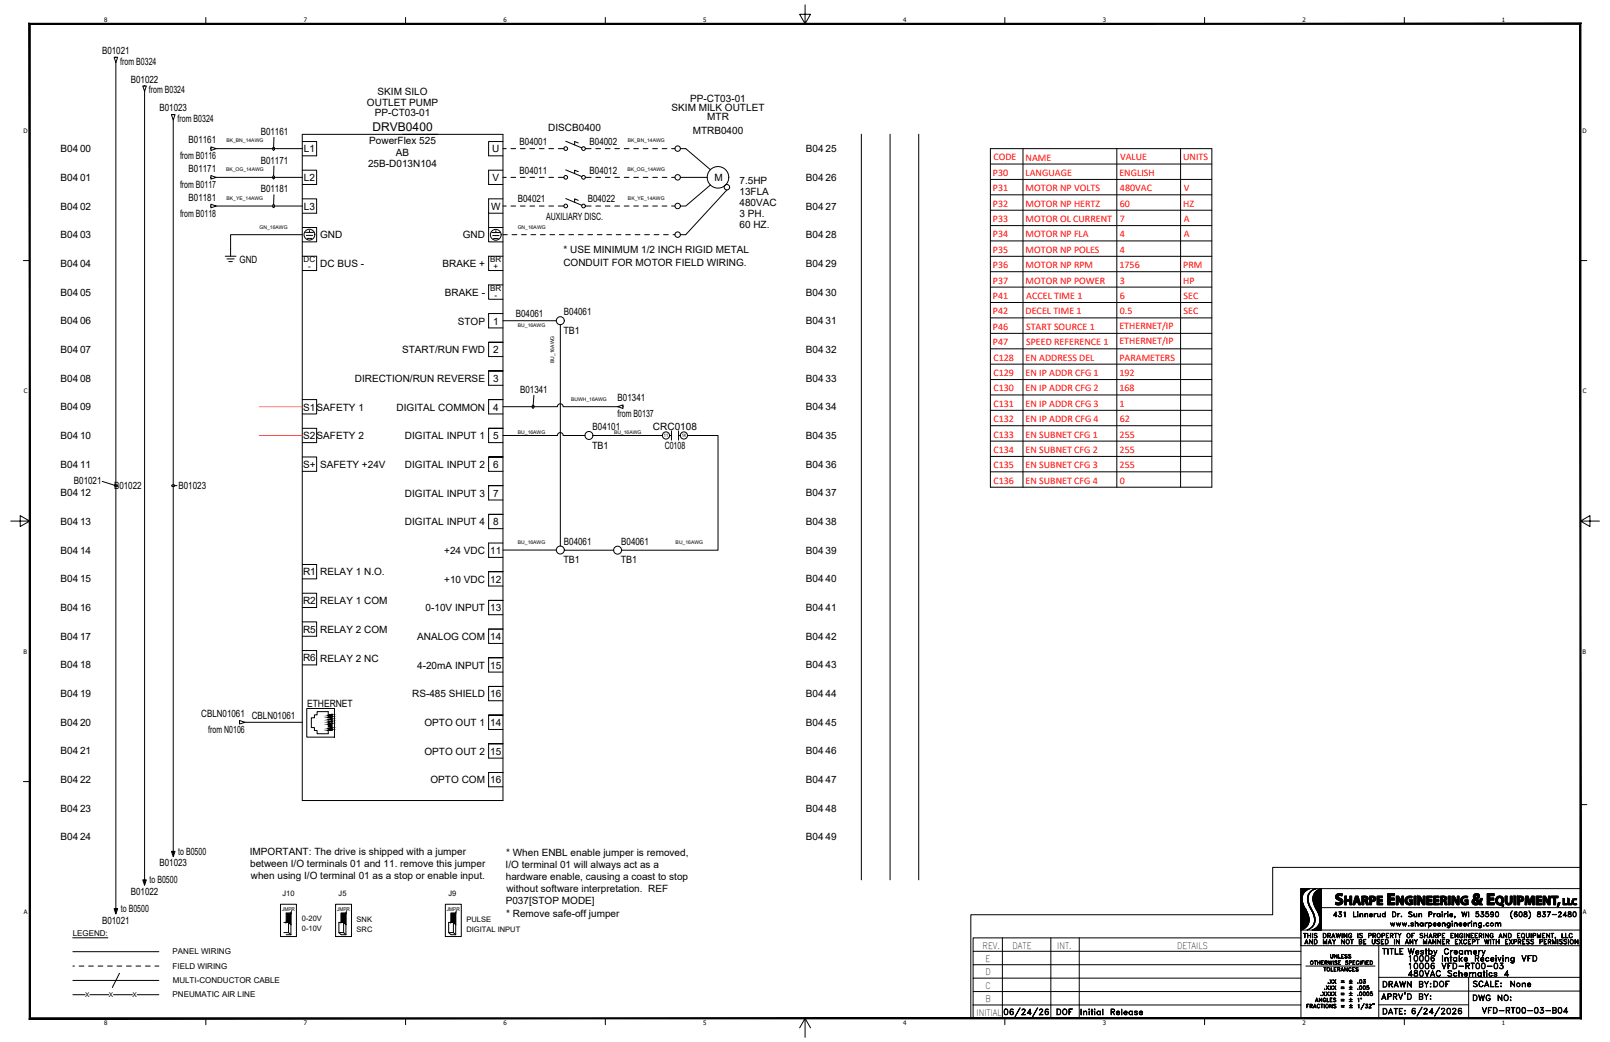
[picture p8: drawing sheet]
<svg xmlns="http://www.w3.org/2000/svg" width="432mm" height="279mm" viewBox="0 0 432 279" stroke-linecap="round" stroke-linejoin="round" font-family="sans-serif">
<defs><g id="words">
<g font-size="4.9">
<text x="383.8" y="266">DOF</text>
<text x="404.3" y="266">None</text>
<text x="282.6" y="273.4">DOF</text>
</g>
<g font-size="4.4">
<text x="394.4" y="269.5">DWG NO:</text>
<text x="370.1" y="273">DATE:</text>
</g>
<text font-size="3.2" x="99.9" y="35.1">DRVB0400</text>
<g font-size="2.7">
<text x="27.4" y="14.5">B01021</text>
<text x="32.3" y="17.4">from B0324</text>
<text x="35.1" y="22.2">B01022</text>
<text x="39.9" y="25.1">from B0324</text>
<text x="42.8" y="29.9">B01023</text>
<text x="98.4" y="28.3">OUTLET PUMP</text>
<text x="101.3" y="25.4">SKIM SILO</text>
<text x="180.1" y="29.8">SKIM MILK OUTLET</text>
<text x="185.1" y="27.4">PP-CT03-01</text>
<text x="47.6" y="32.7">from B0324</text>
<text x="100.5" y="31.2">PP-CT03-01</text>
<text x="147" y="35.1">DISCB0400</text>
<text x="185.8" y="35.9">MTRB0400</text>
<text x="189.7" y="32.2">MTR</text>
<text x="16.2" y="40.8">B04</text>
<text x="21.5" y="40.8">00</text>
<text x="50.6" y="38.4">B01161</text>
<text x="69.9" y="36.2">B01161</text>
<text x="81.5" y="40.9">L1</text>
<text x="99" y="38.6">PowerFlex 525</text>
<text x="106.2" y="41.7">AB</text>
<text x="132" y="40.9">U</text>
<text x="139.4" y="38.9">B04001</text>
<text x="158.1" y="38.9">B04002</text>
<text x="216.2" y="40.8">B04</text>
<text x="221.4" y="40.8">25</text>
<text x="48.3" y="42.8">from B0116</text>
<text x="50.6" y="46.1">B01171</text>
<text x="69.9" y="43.9">B01171</text>
<text x="98.7" y="44.8">25B-D013N104</text>
<text x="139.4" y="46.6">B04011</text>
<text x="158.1" y="46.6">B04012</text>
<text x="16.2" y="48.5">B04</text>
<text x="21.5" y="48.5">01</text>
<text x="48.3" y="50.4">from B0117</text>
<text x="50.6" y="53.8">B01181</text>
<text x="69.9" y="51.6">B01181</text>
<text x="81.5" y="48.6">L2</text>
<text x="132.1" y="48.6">V</text>
<text x="191.6" y="48.5">M</text>
<text x="198.3" y="49.5">7.5HP</text>
<text x="198.3" y="52.4">13FLA</text>
<text x="216.2" y="48.5">B04</text>
<text x="221.4" y="48.5">26</text>
<text x="16.2" y="56.2">B04</text>
<text x="21.5" y="56.2">02</text>
<text x="48.3" y="58.1">from B0118</text>
<text x="81.5" y="56.2">L3</text>
<text x="131.7" y="56.2">W</text>
<text x="138.9" y="54.3">B04021</text>
<text x="146.5" y="59.1">AUXILIARY DISC.</text>
<text x="157.6" y="54.3">B04022</text>
<text x="198.3" y="55.2">480VAC</text>
<text x="198.3" y="58.1">3 PH.</text>
<text x="216.2" y="56.2">B04</text>
<text x="221.4" y="56.2">27</text>
<text x="16.2" y="63.9">B04</text>
<text x="21.5" y="63.9">03</text>
<text x="85.9" y="63.9">GND</text>
<text x="124.1" y="63.9">GND</text>
<text x="198.3" y="61">60 HZ.</text>
<text x="216.2" y="63.9">B04</text>
<text x="221.4" y="63.9">28</text>
<text x="16.2" y="71.5">B04</text>
<text x="21.5" y="71.5">04</text>
<text x="64.2" y="70.6">GND</text>
<text x="85.9" y="71.7">DC BUS -</text>
<text x="118.7" y="71.6">BRAKE +</text>
<text x="151.1" y="71.2">CONDUIT FOR MOTOR FIELD WIRING.</text>
<text x="151.1" y="68">* USE MINIMUM 1/2 INCH RIGID METAL</text>
<text x="216.2" y="71.5">B04</text>
<text x="221.4" y="71.5">29</text>
<text x="16.2" y="79.2">B04</text>
<text x="21.5" y="79.2">05</text>
<text x="119.3" y="79.3">BRAKE -</text>
<text x="216.2" y="79.2">B04</text>
<text x="221.4" y="79.2">30</text>
<text x="16.2" y="86.9">B04</text>
<text x="21.5" y="86.9">06</text>
<text x="122.8" y="87">STOP</text>
<text x="132.2" y="87">1</text>
<text x="138.3" y="85">B04061</text>
<text x="151.1" y="89.5">TB1</text>
<text x="151.2" y="84.6">B04061</text>
<text x="216.2" y="86.9">B04</text>
<text x="221.4" y="86.9">31</text>
<text x="16.2" y="94.6">B04</text>
<text x="21.5" y="94.6">07</text>
<text x="107.9" y="94.7">START/RUN FWD</text>
<text x="132.2" y="94.7">2</text>
<text x="216.2" y="94.6">B04</text>
<text x="221.4" y="94.6">32</text>
<text x="16.2" y="102.3">B04</text>
<text x="21.5" y="102.3">08</text>
<text x="95.2" y="102.4">DIRECTION/RUN REVERSE</text>
<text x="132.2" y="102.4">3</text>
<text x="139.5" y="105.4">B01341</text>
<text x="165.7" y="107.6">B01341</text>
<text x="216.2" y="102.3">B04</text>
<text x="221.4" y="102.3">33</text>
<text x="16.2" y="110">B04</text>
<text x="21.5" y="110">09</text>
<text x="81.3" y="110.1">S1</text>
<text x="84.9" y="110.1">SAFETY 1</text>
<text x="106.4" y="110.1">DIGITAL COMMON</text>
<text x="132.2" y="110.1">4</text>
<text x="165.7" y="111.9">from B0137</text>
<text x="216.2" y="110">B04</text>
<text x="221.4" y="110">34</text>
<text x="16.2" y="117.7">B04</text>
<text x="21.5" y="117.7">10</text>
<text x="81.3" y="117.8">S2</text>
<text x="84.9" y="117.8">SAFETY 2</text>
<text x="108.6" y="117.8">DIGITAL INPUT 1</text>
<text x="132.2" y="117.7">5</text>
<text x="158.9" y="115.3">B04101</text>
<text x="175.1" y="115.2">CRC0108</text>
<text x="216.2" y="117.7">B04</text>
<text x="221.4" y="117.7">35</text>
<text x="16.2" y="125.4">B04</text>
<text x="21.5" y="125.4">11</text>
<text x="81.3" y="125.5">S+</text>
<text x="85.9" y="125.5">SAFETY +24V</text>
<text x="108.6" y="125.5">DIGITAL INPUT 2</text>
<text x="132.2" y="125.5">6</text>
<text x="158.8" y="120.3">TB1</text>
<text x="178.3" y="120.4">C0108</text>
<text x="216.2" y="125.4">B04</text>
<text x="221.4" y="125.4">36</text>
<text x="19.8" y="129.8">B01021</text>
<text x="30.6" y="131.2">B01022</text>
<text x="47.9" y="131.1">B01023</text>
<text x="16.2" y="133.1">B04</text>
<text x="21.5" y="133.1">12</text>
<text x="108.6" y="133.1">DIGITAL INPUT 3</text>
<text x="132.2" y="133.1">7</text>
<text x="216.2" y="133.1">B04</text>
<text x="221.4" y="133.1">37</text>
<text x="16.2" y="140.8">B04</text>
<text x="21.5" y="140.8">13</text>
<text x="108.6" y="140.8">DIGITAL INPUT 4</text>
<text x="132.2" y="140.8">8</text>
<text x="216.2" y="140.8">B04</text>
<text x="221.4" y="140.8">38</text>
<text x="16.2" y="148.5">B04</text>
<text x="21.5" y="148.5">14</text>
<text x="119.1" y="148.5">+24 VDC</text>
<text x="131.5" y="148.5">11</text>
<text x="151.2" y="146">B04061</text>
<text x="166.6" y="146.1">B04061</text>
<text x="216.2" y="148.5">B04</text>
<text x="221.4" y="148.5">39</text>
<text x="81.3" y="154.3">R1</text>
<text x="85.9" y="154.3">RELAY 1 N.O.</text>
<text x="151.1" y="151">TB1</text>
<text x="166.5" y="151">TB1</text>
<text x="16.2" y="156.1">B04</text>
<text x="21.5" y="156.1">15</text>
<text x="81.3" y="162">R2</text>
<text x="85.9" y="162">RELAY 1 COM</text>
<text x="119.1" y="156.2">+10 VDC</text>
<text x="131.5" y="156.2">12</text>
<text x="216.2" y="156.1">B04</text>
<text x="221.4" y="156.1">40</text>
<text x="16.2" y="163.8">B04</text>
<text x="21.5" y="163.8">16</text>
<text x="114.1" y="163.9">0-10V INPUT</text>
<text x="131.5" y="163.9">13</text>
<text x="216.2" y="163.8">B04</text>
<text x="221.4" y="163.8">41</text>
<text x="16.2" y="171.5">B04</text>
<text x="21.5" y="171.5">17</text>
<text x="81.3" y="169.7">R5</text>
<text x="85.9" y="169.7">RELAY 2 COM</text>
<text x="111.9" y="171.6">ANALOG COM</text>
<text x="131.5" y="171.6">14</text>
<text x="216.2" y="171.5">B04</text>
<text x="221.4" y="171.5">42</text>
<text x="16.2" y="179.2">B04</text>
<text x="21.5" y="179.2">18</text>
<text x="81.3" y="177.4">R6</text>
<text x="85.9" y="177.4">RELAY 2 NC</text>
<text x="111.9" y="179.3">4-20mA INPUT</text>
<text x="131.5" y="179.3">15</text>
<text x="216.2" y="179.2">B04</text>
<text x="221.4" y="179.2">43</text>
<text x="16.2" y="186.9">B04</text>
<text x="21.5" y="186.9">19</text>
<text x="82.3" y="189.6">ETHERNET</text>
<text x="110.5" y="187">RS-485 SHIELD</text>
<text x="131.5" y="187">16</text>
<text x="216.2" y="186.9">B04</text>
<text x="221.4" y="186.9">44</text>
<text x="16.2" y="194.6">B04</text>
<text x="21.5" y="194.6">20</text>
<text x="54" y="192.2">CBLN01061 CBLN01061</text>
<text x="55.9" y="196.6">from N0106</text>
<text x="113.8" y="194.7">OPTO OUT 1</text>
<text x="131.5" y="194.7">14</text>
<text x="216.2" y="194.6">B04</text>
<text x="221.4" y="194.6">45</text>
<text x="16.2" y="202.3">B04</text>
<text x="21.5" y="202.3">21</text>
<text x="113.8" y="202.4">OPTO OUT 2</text>
<text x="131.5" y="202.4">15</text>
<text x="216.2" y="202.3">B04</text>
<text x="221.4" y="202.3">46</text>
<text x="16.2" y="210">B04</text>
<text x="21.5" y="210">22</text>
<text x="216.2" y="210">B04</text>
<text x="221.4" y="210">47</text>
<text x="115.5" y="210.1">OPTO COM</text>
<text x="131.5" y="210">16</text>
<text x="16.2" y="217.7">B04</text>
<text x="21.5" y="217.7">23</text>
<text x="216.2" y="217.7">B04</text>
<text x="221.4" y="217.7">48</text>
<text x="16.2" y="225.4">B04</text>
<text x="21.5" y="225.4">24</text>
<text x="216.2" y="225.4">B04</text>
<text x="221.4" y="225.4">49</text>
<text x="42.8" y="232.3">B01023</text>
<text x="47.8" y="229.2">to B0500</text>
<text x="67" y="229.2">IMPORTANT: The drive is shipped with a jumper</text>
<text x="67.1" y="232.4">between I/O terminals 01 and 11. remove this jumper</text>
<text x="135.6" y="232.6">I/O terminal 01 will always act as a</text>
<text x="135.7" y="229.4">* When ENBL enable jumper is removed,</text>
<text x="35.1" y="239.9">B01022</text>
<text x="40.1" y="236.9">to B0500</text>
<text x="67.3" y="235.6">when using I/O terminal 01 as a stop or enable input.</text>
<text x="135.7" y="235.8">hardware enable, causing a coast to stop</text>
<text x="135.8" y="239.1">without software interpretation. REF</text>
<text x="32.4" y="244.6">to B0500</text>
<text x="135.6" y="242.3">P037[STOP MODE]</text>
<text x="135.7" y="245.8">* Remove safe-off jumper</text>
<text x="27.4" y="247.6">B01021</text>
</g>
<g font-size="2.7" fill="#f00">
<text x="266.3" y="47.2">P30</text>
<text x="266.4" y="43">CODE</text>
<text x="275.1" y="43.1">NAME</text>
<text x="275.1" y="47.2">LANGUAGE</text>
<text x="300.2" y="47.2">ENGLISH</text>
<text x="300.4" y="43">VALUE</text>
<text x="317.3" y="43">UNITS</text>
<text x="266.3" y="51.3">P31</text>
<text x="275.1" y="51.3">MOTOR NP VOLTS</text>
<text x="300.4" y="51.3">480VAC</text>
<text x="317.5" y="51.3">V</text>
<text x="266.3" y="55.4">P32</text>
<text x="266.3" y="59.5">P33</text>
<text x="275.1" y="55.4">MOTOR NP HERTZ</text>
<text x="275.1" y="59.5">MOTOR OL CURRENT</text>
<text x="300.3" y="55.4">60</text>
<text x="300.3" y="59.6">7</text>
<text x="317.3" y="55.4">HZ</text>
<text x="317.5" y="59.6">A</text>
<text x="266.3" y="63.7">P34</text>
<text x="275.1" y="63.7">MOTOR NP FLA</text>
<text x="300.4" y="63.7">4</text>
<text x="317.5" y="63.7">A</text>
<text x="266.3" y="67.8">P35</text>
<text x="266.3" y="71.9">P36</text>
<text x="275.1" y="67.8">MOTOR NP POLES</text>
<text x="275.1" y="71.9">MOTOR NP RPM</text>
<text x="300.2" y="71.9">1756</text>
<text x="300.4" y="67.8">4</text>
<text x="317.3" y="71.9">PRM</text>
<text x="266.3" y="76">P37</text>
<text x="275.1" y="76">MOTOR NP POWER</text>
<text x="300.3" y="76">3</text>
<text x="317.3" y="76.1">HP</text>
<text x="266.3" y="80.2">P41</text>
<text x="275.3" y="80.2">ACCEL TIME 1</text>
<text x="300.3" y="80.2">6</text>
<text x="317.5" y="80.2">SEC</text>
<text x="266.3" y="84.3">P42</text>
<text x="266.3" y="88.4">P46</text>
<text x="275.1" y="84.3">DECEL TIME 1</text>
<text x="275.2" y="88.4">START SOURCE 1</text>
<text x="300.2" y="88.1">ETHERNET/IP</text>
<text x="300.4" y="84.3">0.5</text>
<text x="317.5" y="84.3">SEC</text>
<text x="266.3" y="92.6">P47</text>
<text x="275.2" y="92.6">SPEED REFERENCE 1</text>
<text x="300.2" y="92.2">ETHERNET/IP</text>
<text x="266.4" y="96.7">C128</text>
<text x="266.4" y="100.8">C129</text>
<text x="275.1" y="96.7">EN ADDRESS DEL</text>
<text x="275.1" y="100.8">EN IP ADDR CFG 1</text>
<text x="300.2" y="96.7">PARAMETERS</text>
<text x="300.2" y="100.8">192</text>
<text x="266.4" y="104.9">C130</text>
<text x="275.1" y="104.9">EN IP ADDR CFG 2</text>
<text x="300.2" y="104.9">168</text>
<text x="266.4" y="109.1">C131</text>
<text x="266.4" y="113.2">C132</text>
<text x="275.1" y="109.1">EN IP ADDR CFG 3</text>
<text x="275.1" y="113.2">EN IP ADDR CFG 4</text>
<text x="300.2" y="109.1">1</text>
<text x="300.3" y="113.2">62</text>
<text x="266.4" y="117.3">C133</text>
<text x="275.1" y="117.3">EN SUBNET CFG 1</text>
<text x="300.3" y="117.3">255</text>
<text x="266.4" y="121.5">C134</text>
<text x="266.4" y="125.6">C135</text>
<text x="275.1" y="121.5">EN SUBNET CFG 2</text>
<text x="275.1" y="125.6">EN SUBNET CFG 3</text>
<text x="300.3" y="121.5">255</text>
<text x="300.3" y="125.6">255</text>
<text x="266.4" y="129.7">C136</text>
<text x="275.1" y="129.7">EN SUBNET CFG 4</text>
<text x="300.4" y="129.7">0</text>
</g>
<g font-size="2.4">
<text x="263.5" y="254.3">REV.</text>
<text x="264.3" y="257.9">E</text>
<text x="271.6" y="254.3">DATE</text>
<text x="283.5" y="254.3">INT.</text>
<text x="315.7" y="254.3">DETAILS</text>
<text x="264.3" y="261.5">D</text>
<text x="264.3" y="265.1">C</text>
<text x="264.3" y="268.7">B</text>
<text x="261.9" y="272.3">INITIAL</text>
</g>
<g font-size="2.1">
<text x="81.4" y="70.4">DC</text>
<text x="131.5" y="70.4">BR</text>
<text x="82.6" y="72.2">-</text>
<text x="132.4" y="72.2">+</text>
<text x="131.5" y="78.1">BR</text>
<text x="132.6" y="79.9">-</text>
<text x="19.5" y="251">LEGEND:</text>
<text x="46.3" y="255.9">PANEL WIRING</text>
<text x="46.3" y="259.8">FIELD WIRING</text>
<text x="46.3" y="263.6">MULTI-CONDUCTOR CABLE</text>
<text x="46.3" y="267.5">PNEUMATIC AIR LINE</text>
</g>
<g font-size="2">
<text x="75.8" y="240.3">J10</text>
<text x="90.8" y="240.2">J5</text>
<text x="120.3" y="240.2">J9</text>
<text x="81" y="249.5">0-10V</text>
<text x="81" y="247">0-20V</text>
<text x="95.7" y="249.8">SRC</text>
<text x="95.7" y="247.2">SNK</text>
<text x="125.1" y="249.8">DIGITAL INPUT</text>
<text x="125.1" y="247.2">PULSE</text>
</g>
<g font-size="1.8">
<text x="22.9" y="267.4">X</text>
<text x="29.2" y="267.4">X</text>
<text x="35.6" y="267.4">X</text>
</g>
<g font-size="1.6">
<text x="27.9" y="5.8">8</text>
<text x="81.4" y="5.9">7</text>
<text x="135" y="5.8">6</text>
<text x="188.6" y="5.8">5</text>
<text x="242.2" y="5.9">4</text>
<text x="295.8" y="5.8">3</text>
<text x="349.3" y="5.9">2</text>
<text x="402.8" y="5.9">1</text>
<text x="6.3" y="35.6">D</text>
<text x="424.4" y="35.6">D</text>
<text x="6.4" y="105.4">C</text>
<text x="424.5" y="105.4">C</text>
<text x="6.3" y="175.2">B</text>
<text x="424.4" y="175.2">B</text>
<text x="6.4" y="245.1">A</text>
<text x="424.5" y="245.1">A</text>
<text x="27.9" y="274.7">8</text>
<text x="81.4" y="274.8">7</text>
<text x="135" y="274.7">6</text>
<text x="188.6" y="274.7">5</text>
<text x="242.2" y="274.8">4</text>
<text x="295.8" y="274.7">3</text>
<text x="349.3" y="274.8">2</text>
<text x="402.8" y="274.8">1</text>
</g>
<g font-size="1.4">
<text x="75.6" y="244.4">JMPR</text>
<text x="90.4" y="244.4">JMPR</text>
<text x="119.9" y="244.4">JMPR</text>
</g>
<g font-size="1.3">
<text x="60.7" y="38.2">BK_BN_14AWG</text>
<text x="168.4" y="38.2">BK_BN_14AWG</text>
<text x="60.6" y="45.9">BK_OG_14AWG</text>
<text x="168.3" y="45.9">BK_OG_14AWG</text>
<text x="60.8" y="53.6">BK_YE_14AWG</text>
<text x="168.4" y="53.6">BK_YE_14AWG</text>
<text x="69.6" y="61.3">GN_16AWG</text>
<text x="138.9" y="61.3">GN_16AWG</text>
<text x="138.9" y="87.6">BU_16AWG</text>
<text x="148.6" y="97.4" transform="rotate(-90 148.6 97.4)">BU_16AWG</text>
<text x="153.2" y="107.4">BUWH_16AWG</text>
<text x="138.9" y="116.5">BU_16AWG</text>
<text x="164.7" y="116.5">BU_16AWG</text>
<text x="178" y="117.2">11</text>
<text x="182.8" y="117.2">14</text>
<text x="138.9" y="145.8">BU_16AWG</text>
<text x="181.2" y="145.9">BU_16AWG</text>
</g>
</g></defs>
<g fill="none" stroke="#000" stroke-width=".27">
<path d="M8 6.4h415.9v226.2h-82.6v12.7h-80.9v27.8h-252.4zM30.6 15.3h1l-.5 1.5zM31.1 16.8v226.8M55.2 4.7v1.7M108.8 4.7v1.7M162.3 4.7v1.7M215.9 1.3v5.1l-1.4-2.6h2.9l-1.5 2.6M269.5 4.7v1.7M323.1 4.7v1.7M376.6 4.7v1.7M38.3 23.1h.9l-.4 1.4zM38.8 24.5v211.4"/>
<path d="M46 30.7h.9l-.4 1.5zM46.5 32.2v196.1M56.6 39.4l1.4 .5-1.4 .4zM58 39.9h23.1M73.5 36.8l-.1 2.6-.2 .2-.1 .5 .3 .2 .2-.2-.1-.6M81.1 36h53.8v178.7h-53.8zM81.1 38h3.8v3.8h-3.8M134.9 38h-3.9v3.8h3.9M134.9 39.9h.9M137 39.9h1.3M139.6 39.9h1.2M142.1 39.9h1.3"/>
<path d="M144.7 39.9h1.2M147.2 39.9h1.3M149.7 39.9h1.5M151.7 37.9l4.4 1.8M155.1 38.3l-1-.3v.9M157 39.9h1.5M159.8 39.9h1.3M162.3 39.9h1.3M164.9 39.9h1.3M167.4 39.9h1.3M170 39.9h1.2M172.5 39.9h1.3"/>
<path d="M175 39.9h1.3M177.6 39.9h1.3M180.1 39.9h.9M182.5 39.9h1.4l6.6 5.6M231 36v199.9M238.7 36v199.9M246.4 36v199.9M265.6 39.9h59.4v90.7h-59.4zM274.4 39.9v90.7M299.5 39.9v90.7M316.6 39.9v90.7M56.6 47.1l1.4 .5-1.4 .4z"/>
<path d="M56.6 54.8l1.4 .4-1.4 .5zM58 47.6h23.1M58 55.2h23.1M73.5 44.5l-.1 2.6-.2 .2-.1 .5 .3 .2 .2-.2-.1-.6M73.5 52.2l-.1 2.6-.2 .2-.1 .5 .3 .2 .2-.2-.1-.6M81.1 53.3h3.8v3.9h-3.8M81.1 45.6h3.8v3.9h-3.8M131 57.2v3.8M134.9 53.3h-3.9v3.9h3.9M134.9 47.6h.9M134.9 55.2h.9M134.9 45.6h-3.9v3.9h3.9"/>
<path d="M137 55.2h1.3M137 47.6h1.3M139.6 55.2h1.2M139.6 47.6h1.2M142.1 55.2h1.3M142.1 47.6h1.3M144.7 55.2h1.2M144.7 47.6h1.2M147.2 55.2h1.3M147.2 47.6h1.3M149.7 55.2h1.5M149.7 47.6h1.5"/>
<path d="M151.7 45.6l4.4 1.7M151.7 53.2l4.4 1.9M155.1 46l-1-.4v.9M155.1 53.7l-1-.4v1M157 47.6h1.5M157 55.2h1.5M159.8 47.6h1.3M159.8 55.2h1.3M162.3 47.6h1.3M162.3 55.2h1.3M164.9 47.6h1.3M164.9 55.2h1.3"/>
<path d="M167.4 47.6h1.3M167.4 55.2h1.3M170 47.6h1.2M170 55.2h1.2M172.5 47.6h1.3M172.5 55.2h1.3M175 47.6h1.3M175 55.2h1.3M177.6 47.6h1.3M177.6 55.2h1.3M180.1 47.6h.9M180.1 55.2h.9"/>
<path d="M182.5 47.6h7.2M190.5 49.6l-6.6 5.6h-1.4M195 50.9l-11.1 12h-1.4M265.6 44h59.4M265.6 48.1h59.4M265.6 52.2h59.4M265.6 56.4h59.4M6.3 69.9h1.7M60.4 68.7h2.9M60.9 69.4h1.9M61.4 70.1h.9M81.1 61h3.8v3.9h-3.8"/>
<path d="M81.1 62.9h-19.3v5.8M81.1 68.7h3.8v3.8h-3.8M81.9 62.3h2.2M82.1 63.1h1.8M82.4 63.9h1.2M83 61.8v.5M131.9 62.4h2.1M132.1 63.2h1.7M132.4 64h1.2M133 61.8v.6M134.9 62.9h1.2M134.9 76.4h-3.9v3.8h3.9"/>
<path d="M134.9 61h-3.9v3.9h3.9M134.9 68.7h-3.9v3.8h3.9M137.3 62.9h1.3M139.9 62.9h1.2M142.4 62.9h1.3M144.9 62.9h1.3M147.5 62.9h1.3M150 62.9h1.3M152.6 62.9h1.2M155.1 62.9h1.3M157.6 62.9h1.3M160.2 62.9h1.3"/>
<path d="M162.7 62.9h1.3M165.3 62.9h1.2M167.8 62.9h1.3M170.3 62.9h1.3M172.9 62.9h1.3M175.4 62.9h1.3M178 62.9h1.2M180.5 62.9h.5M265.6 60.5h59.4M265.6 64.6h59.4M265.6 68.7h59.4M265.6 72.9h59.4"/>
<path d="M265.6 77h59.4M423.9 69.9h1.7M131 91.8v3.8h3.9M131 99.5v3.8h3.9M134.9 99.5h-3.9h3.9M134.9 91.8h-3.9h3.9M134.9 86h14.3M134.9 84.1h-3.9v3.8h3.9M150.3 87.1v59.3M265.6 81.1h59.4M265.6 85.2h59.4M265.6 89.4h59.4"/>
<path d="M265.6 93.5h59.4M265.6 97.6h59.4M81.1 107.1h3.8v3.9h-3.8M81.1 114.9h3.8v3.8h-3.8M131 114.9h3.9h-3.9M131 114.9v3.8h3.9M134.9 109.1l14.6-.1a.77 .77 0 0 1 .8-.7 .77 .77 0 0 1 .7 .7l14.7 .1M134.9 116.8h14.6M134.9 107.1h-3.9v3.9h3.9M143.2 106l-.2 2.6-.3 .2v.5l.2 .2 .3-.2-.1-.6M149.5 116.8a.77 .77 0 0 1 .8-.8 .77 .77 0 0 1 .7 .8M151 116.8h5.9"/>
<path d="M159 116.8h18.7M165.7 109.1l1.4-.5v.9zM179.6 116.8h.5M180.1 115.5v2.5M182 115.5v2.5M182 116.8h.5M184.4 116.8h8.2v30.7h-25.9M265.6 101.8h59.4M265.6 105.9h59.4M265.6 110h59.4M265.6 114.2h59.4M265.6 118.3h59.4"/>
<path d="M2.9 139.7h5.1l-2.6-1.4v2.9l2.6-1.5M27.4 129.1l3.2 1 .2 .3 .4 .1 .3-.1-.1-.3-.6-.1M47.5 130.2l-1.3-.2-.2 .2 .2 .3 .6-.2M81.1 122.5h3.8v3.9h-3.8M131 122.5h3.9h-3.9v3.9h3.9M131 130.2h3.9h-3.9v3.9h3.9M131 137.9h3.9h-3.9v3.9h3.9M265.6 122.4h59.4M265.6 126.5h59.4M423.9 139.7l2.5 1.5v-2.9l-2.5 1.4h5.1M81.1 151.4h3.8v3.8h-3.8M81.1 159.1h3.8v3.8h-3.8"/>
<path d="M131 153.3h3.9h-3.9M131 153.3v3.8h3.9M134.9 147.5h14.3M134.9 145.6h-3.9v3.9h3.9M151.4 147.5h13.2M81.1 166.8h3.8v3.8h-3.8M81.1 174.4h3.8v3.9h-3.8M131 161h3.9h-3.9M131 161v3.8h3.9M131 176.4v3.8h3.9M134.9 176.4h-3.9h3.9M134.9 168.7h-3.9v3.8h3.9"/>
<path d="M64.2 193.2l1.5 .5-1.5 .4zM65.7 193.7h15.4M82.3 190h7.4v7.7h-7.4zM85 190.8h3v.9h1v4.2h-1v.8h-3v-.8h-.7v-.8h-.8v-2.6h.8v-.8h.7zM89 193.5h.1M89 194.1h.1M89 191.7h.1M89 192.3h.1M131 184.1h3.9h-3.9v3.8h3.9M131 191.7v3.9h3.9M131 199.4v3.9h3.9M134.9 191.7h-3.9h3.9"/>
<path d="M134.9 199.4h-3.9h3.9M6.3 209.6h1.7M131 207.1h3.9h-3.9v3.9h3.9M423.9 215.8h1.7M38.3 235.9h.9l-.4 1.5zM38.5 236.1h.5l-.2 .7zM46 228.3h.9l-.4 1.4zM46.2 228.4h.5l-.2 .8zM348.9 238.3h2.4a3.2 3.2 0 0 0-1.4 5 5.6 5.6 0 0 1 1 4.4 3 3 0 0 1-2 1.7zM348.9 238.3h75M348.9 238.3v34.8M348.9 238.3h.1"/>
<path d="M349 238.3l-.1 .1M349.1 238.3l-.2 .2 .3-.2M349.2 238.3l-.3 .3M349.3 238.3l-.4 .4M349.4 238.3l-.5 .5M349.5 238.3l-.6 .5M349.5 239.8l-.6 .6M349.5 238.3l-.6 .6M349.6 239.6l-.7 .7M349.6 238.3l-.7 .7M349.7 238.3l-.8 .8M349.7 239.4l-.8 .8"/>
<path d="M349.8 238.3l-.9 .8M349.8 238.3l-.9 .9M349.9 238.3l-1 1M350 238.3l-1.1 1.1M350.1 238.3l-1.2 1.1M350.2 238.3l-1.3 1.2M350.2 238.3l-1.3 1.3M350.3 238.3l-1.4 1.4M350.4 238.3l-1.5 1.5M350.5 238.3l-1.6 1.5M350.5 238.3l-1.6 1.6M350.6 238.3l-1.7 1.7"/>
<path d="M350.7 238.3l-1.8 1.8M350.8 238.3l-1.9 1.8M350.8 238.3l-.6 .6M350.8 240l-.2 .9M350.9 238.3l-.4 .4M351 238.3l-.3 .3M351 239.6l-.2 .4M351.1 238.3l-.2 .2M351.1 239.8l-.3 .4M351.1 238.3l-.1 .1M351.2 239.6l-.4 .3M351.2 238.3v.1"/>
<path d="M351.3 238.3h.1M351.3 239.4l-.4 .4M351.7 238.8l-.5 .6M352 238.7l-1 .9M352.1 238.6l-.2 .2M352.3 238.5l-.2 .2M352.6 238.4l-.3 .2M352.7 238.3l-.1 .1M352.7 238.4a2.7 2.7 0 0 0-1.8 2M352.7 238.3l-.9 .5-.8 .8M352.7 238.3h.1M352.8 238.3l-.1 .1"/>
<path d="M353 238.3h.1M353 238.3l-.3 .1M353.3 238.8l-.8 .7M353.5 238.6l-1.1 1.1M353.5 238.6l-1 1-.4 1.3M353.6 238.5l-1.3 1.3M353.7 238.5l-.2 .1M353.8 238.5l-1.5 1.5M353.9 238.4l-1.7 1.7M354 238.4l-1.8 1.8M354.2 238.3l-2 2M354.3 238.3l-.6 .2"/>
<path d="M354.3 238.3l-2.2 2.1M354.3 238.3v11.1v-11M354.3 238.3l-2.2 2.2M354.3 238.4l-2.2 2.2M354.3 238.5l-2.2 2.2M354.3 238.6l-2.2 2.2M354.3 238.7l-2.2 2.2M354.3 238.8l-2.2 2.2M354.3 238.8l-2.2 2.3M354.3 238.9l-2.2 2.3M354.3 239.1l-2.2 2.2M354.3 239.2l-2.2 2.1"/>
<path d="M354.3 239.2l-2.2 2.2M354.3 239.3l-2.2 2.3M354.3 239.5l-2.2 2.1M354.3 239.5l-2.1 2.2M354.3 239.7l-2.1 2.2M354.3 240l-2 2M354.3 239.6l-2.1 2.1M354.3 239.8l-2.1 2.1M354.3 239.9l-2.1 2.1M354.3 238.3h.1M358.5 239.8l1.2-.2 .4 .1-.2 .6a.72 .72 0 0 0-1 .1v.1a1.44 1.44 0 0 1 1.2 1.6 1.47 1.47 0 0 1-2 .4l.2-.6a.83 .83 0 0 0 1.2-.1l-.9-.6a.84 .84 0 0 1-.1-1.4zM358.7 239.7l-.5 .5"/>
<path d="M358.9 239.6l-.7 .7M359.1 239.6l-.9 .9M359.2 239.6l-1 1M359.3 239.6l-1.1 1.1M359.5 239.6l-1.3 1.2M359.6 239.6l-1.3 1.3M359.7 239.6l-.6 .6M359.8 239.6l-.5 .5M359.9 239.6l-.5 .5M360 239.7l-.5 .4M360 239.9l-.3 .3M360.1 239.7l-.5 .5"/>
<path d="M372.2 239.6h1.8v.6h-1.1v.6h1.1v.5h-1.1v.8h1.2v.5h-1.9zM372.3 239.6l-.1 .1M372.4 239.6l-.2 .2M372.5 239.6l-.3 .4M372.6 239.6l-.4 .5M372.8 239.6l-.6 .6M372.9 239.6l-.7 .7M373 239.6l-.8 .9M373.1 239.6l-.9 1M373.3 239.6l-1.1 1.1M373.4 239.6l-1.2 1.3M373.5 239.6l-.5 .6"/>
<path d="M373.7 239.6l-.6 .6M373.8 239.6l-.6 .6M373.9 239.6l-.5 .6M374 239.6l-.5 .6M374 239.8l-.4 .4M374 239.9l-.3 .3M395.4 239.8a.81 .81 0 0 1 1-.2 .81 .81 0 0 1 .3 1.1l-.5 .4 .5 .5 .3-.7h.6l-.5 1.1 .5 .6h-.7l-.3-.2a1 1 0 0 1-1.4 .2 1 1 0 0 1-.1-1.5l.3-.2a.79 .79 0 0 1 0-1.1zM395.6 239.6l-.4 .5M395.8 239.6l-.7 .7M395.9 239.6l-.8 .8M396.1 239.6l-1 .9M396.2 239.6l-1 1"/>
<path d="M396.3 239.6l-.5 .5M396.4 239.6l-.4 .4M396.5 239.7l-.4 .3M396.6 239.7l-.4 .4M396.6 239.8l-.4 .4M396.7 239.9l-.4 .4M396.7 239.9l-.5 .6M398.9 239.6h1.8v.6h-1.2v.6h1.1v.5h-1.1v.8h1.3v.5h-1.9zM399 239.6l-.1 .1M399.1 239.6l-.2 .2M399.2 239.6l-.3 .4M399.4 239.6l-.5 .5"/>
<path d="M399.5 239.6l-.6 .6M399.6 239.6l-.7 .7M399.7 239.6l-.8 .9M399.9 239.6l-1 1M400 239.6l-1.1 1.1M400.1 239.6l-1.2 1.3M400.2 239.6l-.5 .6M400.4 239.6l-.6 .6M400.5 239.6l-.6 .6M400.6 239.6l-.5 .6M400.7 239.6l-.5 .6M400.7 239.8l-.4 .4"/>
<path d="M400.7 239.9l-.3 .3M19.5 251.5h9.4M19.5 255.2h23.1M19.5 259h.5M21.2 259h1.3M23.8 259h1.2M26.3 259h1.3M28.9 259h1.2M30.6 243.6h1l-.5 1.5zM30.8 243.8h.5l-.2 .7zM31.4 259h1.3M33.9 259h1.3"/>
<path d="M36.5 259h1.2M39 259h1.3M41.6 259h1M75.2 242.5h4.3v8.6h-4.3zM76.1 250.1h1.3M76.1 247.3h1.3M76.8 244.9h1.2v3M76.8 250.6h1.2M77.4 247.3v2.8l.6 .5M77.4 247.3l.6 .6M78 247.9v2.7M90 242.5h4.3v8.6h-4.3z"/>
<path d="M90.9 250.1h1.3M91.5 247.3v-2.4h1.3v3M92.2 247.3v2.8l.6 .5M92.2 247.3h-1.3v2.8l.6 .5h1.3M92.2 247.3l.6 .6M92.8 247.9v2.7M119.4 242.5h4.3v8.6h-4.3zM120.3 250.1h1.3M121 247.3v-2.4h1.2v3M121.6 247.3v2.8l.6 .5M121.6 247.3h-1.3v2.8l.7 .5h1.2M121.6 247.3l.6 .6"/>
<path d="M122.2 247.9v2.7M268.8 251.5v21.6M281.8 251.5v18M289.5 251.5v18M348.9 255.1h-87.9v3.6M348.9 251.5h-87.9v3.6M348.9 258.7h-87.9v3.6M348.9 253.6h75M348.9 247.5l2-2-2 2.1M348.9 244.2l.9-1-.9 1M348.9 244.8l1.2-1.2-1.2 1.3M348.9 241.2l.3-.3-.3 .4"/>
<path d="M348.9 242.6l.5-.5-.5 .6M349.2 240.8l-.3 .3M349.3 241.3l-.4 .4M349.3 240.6l-.4 .4M349.3 240.7l-.4 .3M349.3 241l-.4 .4M349.3 241.1l-.4 .3M349.3 241.2l-.4 .3M349.3 241.3l-.4 .3M349.3 240.5l-.4 .4M349.3 241.4l-.4 .3M349.3 241.4l-.4 .4"/>
<path d="M349.3 241.5l-.4 .4M349.3 240.3l-.4 .4M349.3 240.5l-.4 .3M349.3 241.6l-.4 .4M349.3 241.7l-.4 .4M349.3 241.8l-.4 .4M349.3 241.8l-.4 .5M349.4 240.1l-.5 .5M349.4 241.9l-.5 .5M349.4 242l-.5 .5M349.4 240l-.5 .5M349.4 242.2l-.5 .5"/>
<path d="M349.5 242.3l-.6 .5M349.5 242.3l-.6 .6 .6-.5M349.5 242.4l-.6 .6M349.5 242.5l-.6 .7M349.6 242.6l-.7 .7M349.6 242.7l-.7 .6M349.6 250.3h.8zM349.6 242.7l-.7 .7M349.6 242.8l-.7 .8M349.7 242.9l-.8 .7M349.7 242.9l-.8 .8M349.7 243l-.8 .8"/>
<path d="M349.8 243l-.9 .9M349.8 243.1l-.9 .8M349.8 243.1l-.9 1 .9-.9M349.9 243.3l-1 1M349.9 243.4l-1 1M349.9 250.3v1.2l.1-1.2M349.9 243.4l-1 1.1M350 243.5l-1.1 1.1M350 252.8h.7M350 243.6l-1.1 1.1M350.1 252.8h.6M350.1 243.7l-1.2 1.2"/>
<path d="M350.1 243.8l-1.2 1.2M350.2 243.8l-1.3 1.3M350.2 243.9l-1.3 1.3M350.2 259h18.6M350.3 244l-1.4 1.3M350.3 244h.1M350.3 244l-1.4 1.4M350.3 244.1l-1.4 1.5M350.4 244.2l-1.5 1.4M350.4 251.9l.5 1.2-.5-1-.5 1zM350.4 244.2l-1.5 1.5M350.4 244.3l-1.5 1.5"/>
<path d="M350.5 244.3l-1.6 1.6M350.5 244.4l-1.6 1.6M350.5 244.5l-1.6 1.6M350.5 244.5l-1.6 1.7M350.6 244.6l-1.7 1.7M350.6 249.4h.1M350.6 244.7l-1.7 1.7M350.6 248.2l-.6 .6M350.6 244.7l-1.7 1.8M350.6 240.9l.5 2M350.7 244.8l-1.8 1.7M350.7 244.8l-1.8 1.8"/>
<path d="M350.7 250.3l.1 1.2zM350.7 244.9l-1.8 1.8M350.7 249.3h.1M350.7 244.9l-1.8 1.9M350.8 250.8h.7M350.8 250.9h.7M350.8 245l-1.9 1.8M350.8 245l-1.9 1.9M350.8 245.1l-1.9 1.9M350.8 248l-1 1M350.8 245.2l-1.9 1.9M350.8 241l-.1 .1"/>
<path d="M350.8 241.3l-.1 .1M350.8 241.3l-.1 .2M350.8 240.6l-.1 .2M350.8 240.8l-.1 .2M350.8 241l-.1 .2M350.8 240.7l-.2 .2M350.8 241.1l-.1 .2M350.8 241.2l-.1 .1M350.9 241.4l-.2 .1M350.9 241.5l-.1 .2M350.9 245.3l-2 1.9M350.9 249.2l-.1 .1"/>
<path d="M350.9 241.5l.1 .6M350.9 240.5l-.2 .1M350.9 240.6l-.2 .1M350.9 241.5l-.2 .1M350.9 245.3l-2 2M350.9 240.4l-.2 .2M350.9 240.4v1.1M350.9 241.7l-.1 .2M350.9 245.4l-2 2M350.9 240.3l-.2 .2M350.9 241.7l-.1 .1M350.9 245.4l-2 2.1"/>
<path d="M350.9 241.8l-.1 .1M350.9 241.9l-.1 .1M350.9 247.7l-1.4 1.5M350.9 240.2l-.2 .2M351 245.6l-2.1 2.1M351 247.6l-1.6 1.6M351 240.1l-.2 .2M351 242l-.2 .1M351 242l-.2 .2M351 245.7l-2.1 2.1M351 242.1l-.1 .1M351 245.8l-2.1 2.1"/>
<path d="M351 247.5l-1.8 1.8M351 249.2h.1M351 242.1l.6 1.5M351 242.2l-.1 .2M351 245.9l-2.1 2.1M351 245.9l-2.1 2.2M351 246l-2.1 2.1M351.1 247.2l-2.2 2.2h75M351.1 242.3l-.2 .1M351.1 246.1l-2.2 2.2M351.1 247.3l-2.1 2.1M351.1 242.4l-.1 .1"/>
<path d="M351.1 246.2l-2.2 2.2M351.1 246.3l-2.2 2.2 2.2-2.2M351.1 247l-2.2 2.2M351.1 247.1l-2.2 2.2M351.1 242.9l.4 .8M351.1 246.5l-2.2 2.3M351.1 246.4l-2.2 2.2M351.1 246.5l-2.2 2.2M351.1 246.6l-2.2 2.2M351.1 246.7l-2.2 2.2M351.1 246.9l-2.2 2.2M351.1 242.4l-.1 .2"/>
<path d="M351.1 246.8l-2.2 2.2M351.1 242.5l-.1 .2M351.2 243l.1-.1-.1 .2M351.2 249.1h-.1M351.2 242.6l-.2 .1M351.2 251.9l.8 1v-1v1.2l-.7-1-.1 1zM351.2 242.7l-.1 .1M351.2 242.8l-.1 .1 .1-.1M351.3 243v.2M351.3 243.4l.2-.1-.2 .1M351.4 243.1l-.1 .1M351.4 243.2l-.1 .1"/>
<path d="M351.4 248.9l-.1 .2M351.5 250.3v1.2zM351.5 243.6l.1-.1-.1 .2M351.5 243.7h.1M351.5 243.7l.1 .2M351.5 243.3l-.1 .2M351.5 243.4l-.1 .1M351.6 243.4l-.2 .2M351.6 243.9l.1 .2M351.6 243.6l-.1 .2 .1-.2M351.6 243.6h.1M351.6 243.6l.1 .1"/>
<path d="M351.7 243.7l-.1 .1M351.7 243.7l.1 .1M351.7 244.1l.2 .3M351.7 243.8l-.1 .1M351.8 243.8l-.1 .2M351.8 243.8l.1 .3M351.8 243.9l-.1 .1M351.9 244l-.2 .1M351.9 244l-.1 .1M351.9 244.4l.2 .3M351.9 244.1l.1 .2M351.9 244.1l-.1 .1"/>
<path d="M352 244.2l-.1 .1M352 249.4h-.1M352 250.3v1.2zM352 244.3l-.1 .1M352 244.3l.2 .4M352.1 244.7l.1 .4M352.1 244.4l-.1 .1M352.1 240.9l.4 1.9M352.1 248.4l-.3 .3M352.1 249.3l-.1 .1M352.1 244.5l-.1 .1M352.1 244.5l-.1 .1h.2"/>
<path d="M352.2 244.6l-.1 .2M352.2 245.1l.2 .4M352.2 244.7l-.1 .1M352.2 244.7l.2 .3M352.2 244.7l-.1 .2 .2-.1M352.3 249.2l-.2 .2M352.3 244.8l-.1 .2M352.3 248.1l-.8 .8M352.3 244.9l-.1 .1M352.3 244.9l-.1 .2M352.4 245.5l.1 .5M352.4 245l-.2 .1"/>
<path d="M352.4 245l.2 .9M352.4 245l-.1 .2M352.4 245.1l-.1 .1M352.4 249.2l-.2 .2M352.4 245.2l-.1 .1M352.4 245.8l.2-.2-.2 .2M352.4 257.6l.7 .1zM352.4 245.3l-.1 .1M352.5 251.9h.4a.66 .66 0 0 1 .4 .6 .66 .66 0 0 1-.4 .6h-.4zM352.5 245.3l-.1 .2M352.5 247.4a2.77 2.77 0 0 1-1.3 1.7M352.5 246l.1 .4"/>
<path d="M352.5 245.4l-.1 .2M352.5 247.8l-.4 .4M352.5 252a.57 .57 0 0 1 .7 .5 .57 .57 0 0 1-.7 .6zM352.5 245.5l-.1 .1h.2M352.5 247.6l-.2 .2M352.5 242.8l.4 .8M352.6 250.3l.7 .1a.39 .39 0 0 0-.5-.1 .39 .39 0 0 0-.2 .4l.5 .2 .2 .4-.3 .2-.6-.2a.38 .38 0 0 0 .5 .1 .38 .38 0 0 0 .2-.4l-.5-.3zM352.6 246.4v.5M352.6 246.9l-.1 .5M352.6 249.1l-.3 .3M352.6 247.5l-.2 .2M352.6 245.7l-.1 .2"/>
<path d="M352.6 245.8l-.1 .2M352.6 245.9l-.1 .1M352.6 247.4l-.2 .2M352.6 245.9l.1 .5M352.6 245.9l-.1 .2M352.6 246l-.1 .1M352.6 247.3l-.2 .2M352.7 246.1l-.2 .2M352.7 246.1l-.2 .1M352.7 247.2l-.2 .2M352.7 246.2l-.2 .1M352.7 246.3l-.1 .1"/>
<path d="M352.7 247l-.2 .2M352.7 247.1l-.2 .2M352.7 246.9l-.1 .5a3 3 0 0 1-2 2l.6-.3M352.7 246.3l-.1 .2M352.7 246.5l-.1 .1M352.7 246.6l-.1 .2M352.7 246.7l-.1 .2M352.7 246.9l-.2 .1M352.7 246.4v.5M352.7 246.4l-.1 .2M352.7 246.5l-.1 .2M352.7 246.8l-.1 .2"/>
<path d="M352.7 247l-.2 .1M352.7 243.2l1.6-1.5-1.6 1.6M352.7 257.7v.9l.1-.9M352.8 248.9l-.5 .5M352.9 243.6h.1M352.9 243.6l.1 .1M353 243.7l.3 .6M353.3 244.3l.4 .8M353.4 257.6v1zM353.4 258.1h.6M353.7 245.1l.1 .4M353.8 247.8l.5-.6-.6 .7"/>
<path d="M353.8 245.5l.1 .4M353.9 245.9l.1 .5M354 246.4v.5a2.84 2.84 0 0 1-2.1 2.5M354 257.6v1zM354.3 249.4h.1M354.3 243.4h69.6M354.3 240.1l-2 2M354.3 240.2l-2 2M354.3 240.5l-1.9 1.9M354.3 240.6l-1.9 1.9M354.3 240.7l-1.9 1.9 1.9-1.9M354.3 240.8l-1.8 1.9"/>
<path d="M354.3 240.9l-1.8 1.9M354.3 241.1l-1.8 1.7M354.3 241.1l-1.7 1.9 1.7-1.8M354.3 241.4l-1.6 1.7M354.3 241.5l-1.6 1.7 1.6-1.6M354.3 241.8l-1.5 1.6M354.3 243.4l-.9 1M354.3 244.7l-.6 .6M354.3 244.8l-.5 .6M354.3 244.9l-.5 .5M354.3 245l-.5 .5M354.3 245.1l-.5 .5"/>
<path d="M354.3 245.2l-.5 .5M354.3 245.3l-.5 .4M354.3 244.5l-.6 .6M354.3 242l-1.5 1.5M354.3 242.1l-1.4 1.5 1.4-1.4M354.3 242.4l-1.3 1.3M354.3 242.4l-1.3 1.4M354.3 242.7l-1.2 1.2 1.2-1.2M354.3 242.9l-1.1 1.1M354.3 243l-1.1 1.1M354.3 243.1l-1 1.1M354.3 243.2l-1 1.1"/>
<path d="M354.3 243.5l-.9 .9M354.3 243.6l-.9 .9M354.3 243.7l-.9 .9M354.3 243.8l-.8 .9 .8-.8M354.3 244.1l-.7 .8M354.3 244.3l-.6 .8M354.3 244l-.8 .8M354.3 244.2l-.7 .8 .7-.7M354.3 244.6l-.6 .6M354.3 245.4l-.4 .4M354.3 245.6l-.4 .4M354.3 245.7l-.4 .4"/>
<path d="M354.3 245.9l-.4 .4M354.3 246l-.3 .4M354.3 247l-.5 .5M354.3 247.2l-.5 .5M354.3 247.4l-.7 .7M354.3 247.5l-1.9 1.9M354.3 245.3l-.4 .5M354.3 245.5l-.4 .5M354.3 245.8l-.4 .4M354.3 246.1l-.3 .3M354.3 246.2l-.3 .3M354.3 246.3l-.3 .4"/>
<path d="M354.3 246.4l-.3 .3M354.3 246.5l-.3 .3M354.3 246.5l-.3 .4M354.3 246.6l-.4 .5M354.3 246.8l-.4 .3M354.3 246.9l-.4 .3M354.3 246.9l-.4 .4M354.3 247.5l-1 1M354.3 247.6l-1.7 1.8M354.3 247.7l-1.7 1.7M354.3 247.8l-1.6 1.6M354.3 247.9l-1.5 1.5"/>
<path d="M354.3 248l-1.4 1.4M354.3 248.1l-1.3 1.3M354.3 248.2l-1.2 1.2M354.3 248.2l-1.1 1.2M354.3 248.4l-1 1M354.3 248.5l-.9 .9M354.3 248.5l-.8 .9M354.3 248.6l-.8 .8M354.3 248.8l-.6 .6M354.3 248.8l-.5 .6M354.3 248.9l-.5 .5M354.3 249l-.4 .4"/>
<path d="M354.3 249.1l-.3 .3M354.3 249.2l-.2 .2M354.3 249.2l-.1 .2M354.3 249.3l-.1 .1M354.3 240.3l-2 2M354.3 240.4l-2 1.9M354.3 241.3l-1.7 1.7M354.3 241.4l-1.7 1.7M354.3 241.9l-1.5 1.5M354.3 242.3l-1.4 1.4M354.3 242.6l-1.3 1.2M354.3 242.8l-1.2 1.2"/>
<path d="M354.3 243.4l-1 .9M354.4 257.6h.6l-.5 .1v.9h.5h-.6zM354.5 258.1h.3h-.3M354.9 250.3h.4a.66 .66 0 0 1 .4 .6 .66 .66 0 0 1-.4 .6h-.4zM354.9 251.9l.5 1 .4-1v1.2v-.9l-.4 .9-.4-.9-.1 .9zM354.9 250.3a.57 .57 0 0 1 .7 .6 .57 .57 0 0 1-.7 .5zM355 259.4l.6 .1zM355.3 259.5v.9v-.9M355.4 258.1h.5v-.3l-.5-.1-.1 .9v-1l.6 .1v.4h-.5M355.6 258.1l.4 .5-.3-.5M356.2 250.8h.5v-.4l-.5-.1-.1 1.2v-1.2l.7 .1-.1 .4-.5 .1M356.2 257.6l.3 .9 .2-.9 .3 .9 .3-.9-.3 1-.3-.8-.2 .8z"/>
<path d="M356.3 252.8h.7M356.4 252.8h.5M356.4 250.9l.4 .6-.3-.6M356.6 251.9l.5 1.2-.5-1-.4 1zM356.8 255.9l.1 .9 .2 .1 .3-.1 .1-.9-.1 1-.5-.1zM357 259.4v1h.6h-.6zM357.3 251.2h.6M357.3 251.1h.6M357.6 257.6v1zM357.6 250.3l.5 1.2-.5-1.1-.5 1.1zM357.7 245.5h.9h-1l.7-1v1.4v-1.2l-.6 .8M357.7 252.5l.5-.6-.4 .6v.6l-.1-.6-.4-.6 .5 .6"/>
<path d="M357.8 259.4h.6l-.5 .1v.9h.5h-.6zM357.9 259.9h.2h-.2M357.9 255.9l.6 .9 .1-.9v1l-.7-.8v.8zM358.1 257.7l.5 .1-.4-.1-.2 .2a.54 .54 0 0 1 .5 .7l-.5-.1h.6l-.1-.3-.5-.2zM358.3 250.3l.3 1 .3-1 .3 1 .4-1-.4 1.2-.3-1.1-.3 1.1zM358.4 242l-.2 .1M358.4 242l-.2 .3M358.5 242l-.4 .4M358.6 242.1l-.4 .4M358.7 242.1l-.4 .4M358.8 259.9l.5-.1v-.3h-.5l-.1 .9v-1l.6 .1v.4h-.5M358.9 240.4l-.5 .5"/>
<path d="M358.9 242.1l-.5 .5M358.9 240.5l-.5 .5M358.9 240.6l-.4 .5M359 255.9v1h.6h-.6zM359 242.1l-.5 .5M359 257.6h.6l-.6 .1v.9h.6h-.6zM359 245.7l.2 .1M359 240.6l-.5 .5M359 258.1h.3h-.3M359 259.9l.4 .5zM359.1 240.7l-.5 .5M359.1 242.1l-.5 .5"/>
<path d="M359.2 240.7l-.5 .5M359.3 242l-.6 .6M359.3 240.8l-.5 .5M359.3 245a.46 .46 0 0 1 .5 .4 .46 .46 0 0 1-.3 .5 .46 .46 0 0 1-.6-.3l.6 .2 .3-.3M359.4 240.8l-.5 .5M359.5 240.9l-.5 .4M359.5 245.1l.3 .3-.3 .4M359.5 240.9l-.4 .5M359.6 240.9l-.5 .5M359.7 244.5h-.6h.7l-.5 .6M359.7 244.5l-.4 .6 .5 .2M359.7 241l-.5 .5"/>
<path d="M359.8 251.9l.7 1 .1-1v1.2l-.8-1v1zM359.8 255.9h.6l-.6 .1v.9h.6h-.6zM359.8 241l-.5 .5M359.8 256.4h.3l-.3 .1M359.9 241.1l-.5 .5M359.9 250.3l.1 1.2zM360 240.1l-.2 .1M360 259.4l.4 1-.4-.8-.4 .8zM360 241.2l-.5 .5M360 241.3l-.5 .6M360.1 241.4l-1.3 1.3M360.1 242.1l-.4 .4"/>
<path d="M360.1 241.4l-1.2 1.3M360.2 241.6l-1.1 1.1M360.2 241.9l-.7 .7M360.2 241.7l-1 .9M360.2 241.8l-.9 .8M360.4 244.7l.4-.2v1.4l-.1-1.3zM360.4 250.3l.8 1 .1-1v1.2l-.8-1.1-.1 1.1zM360.6 240.3h.5v.9h.9v-.9h.5v2.3h-.5v-1h-.9v1h-.5zM360.7 259.4l.6 .9v-.9v1l-.6-.8v.8zM360.7 240.3h-.1M360.8 256l.5 .1-.4-.1-.2 .2a.59 .59 0 0 1 .6 .7l-.6-.1h.6v-.3l-.6-.2zM360.8 240.3l-.2 .2"/>
<path d="M360.9 240.3l-.3 .3M361 257.7l.5 .1-.4-.1-.2 .2a.54 .54 0 0 1 .5 .7l-.5-.1h.6l-.1-.3-.5-.2zM361 240.3l-.4 .4M361.1 242.6h.1M361.1 240.3l-.5 .6M361.1 240.5l-.5 .5M361.1 240.6l-.5 .5M361.1 240.7l-.5 .5M361.1 241l-.5 .5M361.1 241.1l-.5 .5M361.1 241.7l-.5 .6M361.1 241.9l-.5 .5"/>
<path d="M361.1 242.1l-.5 .5M361.1 242.2l-.4 .4M361.1 242.5l-.1 .1M361.1 240.8l-.5 .6M361.1 242l-.5 .5M361.1 242.4l-.2 .2M361.2 241.2l-.6 .5M361.3 241.2l-.7 .7M361.4 241.2l-.8 .8M361.5 241.2l-.9 .9M361.6 256.1l.3-.2 .4 .2-.4-.1-.2 .2a.56 .56 0 0 1 .5 .7l-.6-.1h.7zM361.7 241.2l-.5 .4"/>
<path d="M361.8 250.4l.4-.1 .3 .2a.42 .42 0 0 0-.4-.2 .42 .42 0 0 0-.4 .4l.3 .7 .4-.1 .1-.3h-.3h.3a.44 .44 0 0 1-.4 .5 .44 .44 0 0 1-.4-.5zM361.8 241.2l-.5 .4M361.9 259.5l.3-.1 .2 .3a.36 .36 0 0 0-.4-.2 .36 .36 0 0 0-.3 .3v.3a.35 .35 0 0 0 .3 .3 .35 .35 0 0 0 .4-.2 .38 .38 0 0 1-.4 .2 .38 .38 0 0 1-.3-.3zM361.9 258.1h.5v-.4h-.5v.9v-1l.5 .1v.4h-.5M361.9 241.2l-.4 .4M362.1 240.3h-.1M362.2 240.3l-.2 .2M362.2 251.9l.8 .1zM362.3 240.3l-.3 .3M362.4 240.3l-.4 .4M362.5 242.6h.1M362.5 240.3l-.5 .6"/>
<path d="M362.5 240.5l-.5 .5M362.5 240.7l-.9 .9M362.5 240.8l-.8 .8M362.5 241.1l-.5 .5M362.5 241.5l-.5 .5M362.5 241.6l-.5 .5M362.5 241.7l-.5 .6M362.5 241.9l-.5 .5M362.5 242l-.5 .5M362.5 242.1l-.5 .5M362.5 242.2l-.4 .4M362.5 242.4l-.2 .2"/>
<path d="M362.5 241.3l-.5 .6M362.5 240.6l-.5 .5M362.5 241l-.7 .6M362.5 241.2l-.5 .5M362.5 242.5l-.1 .1M362.5 252v1.1l.1-1.1M362.8 259.4h.5l-.5 .1v.9h.5h-.5zM362.8 259.9h.3h-.3M362.8 257.6h.6l-.5 .1v.9h.5h-.6zM362.9 258.1h.3h-.3M363 244.5l.1 1.3 .7 .1h-.8zM363.4 242.5l-.1 .1"/>
<path d="M363.4 242.3l-.2 .3M363.5 242.2l-.5 .4M363.5 240.3h.7l.8 2.3h-.6l-.2-.6h-.7l-.1 .6h-.6zM363.6 240.3l-.1 .1M363.6 241.5l-.7 .7M363.6 241.6l-.7 .8M363.7 241.3l-.7 .7M363.7 259.5l.6 .1-.4-.1-.2 .2a.57 .57 0 0 1 .5 .7l-.6-.1h.6v-.3l-.5-.2zM363.7 240.3l-.2 .2M363.7 241.2l-.6 .6M363.8 241l-.7 .6M363.8 241.6l-1 1"/>
<path d="M363.8 257.8l.4-.2 .2 .3-.2-.2a.45 .45 0 0 0-.5 .5 .45 .45 0 0 0 .6 .4l.1-.2a.37 .37 0 0 1-.4 .2 .37 .37 0 0 1-.3-.3zM363.8 240.8l-.6 .7M363.8 240.3l-.4 .4M363.9 240.7l.2 .9h-.5zM363.9 241.6l-1 1M364 240.3l-.7 .6M364 241.6l-.4 .4M364 244.5l.3 .1zM364.1 240.3l-.8 .8M364.1 244.5h.1M364.1 244.9l.1 1zM364.2 250.3v1.2z"/>
<path d="M364.2 240.3l-1 1M364.3 240.4l-.4 .3M364.3 240.5l-.4 .4M364.3 240.6l-.4 .4M364.3 240.7l-.3 .3M364.4 240.8l-.4 .4M364.4 240.9l-.4 .4M364.4 241l-.4 .3M364.5 241l-.4 .4M364.5 241.2l-.4 .4M364.5 251.9l.8 .2-.3 .4 .3 .2-.1 .4h-.7zM364.5 241.3l-.8 .7"/>
<path d="M364.6 241.3l-.7 .7M364.6 252l.6 .1v.3l-.6 .1 .6 .1v.4l-.6 .1M364.6 241.4l-.6 .6M364.6 250.4l.3-.1 .5 .1h-.7v.3l.7 .3-.1 .4-.4 .1-.3-.2h.8l-.1-.3-.6-.3zM364.6 241.5l-.5 .5M364.6 241.6l-.4 .5M364.7 241.7l-.5 .5M364.7 241.8l-.4 .5M364.7 244.9l.1 1zM364.7 241.9l-.4 .5M364.8 242l-.5 .5M364.8 245.2l.3-.3 .3 .1 .1 .9-.1-.8z"/>
<path d="M364.8 257.6v1zM364.8 242.1l-.4 .4M364.8 242.2l-.4 .4M364.8 242.3l-.2 .3M364.9 242.4l-.2 .2M364.9 242.5l-.1 .1M364.9 242.6h.1M365.2 257.6h.6l-.5 .1v.9zM365.3 240.3h.3a1.01 1.01 0 0 1 1.3 .6l-.4 .6 .5 1.1h-.5l-.2-.7-.3-.2h-.2v.9h-.5zM365.3 258.1h.3h-.3M365.3 240.3v.1M365.5 240.3l-.2 .2"/>
<path d="M365.6 240.3l-.3 .3M365.7 251.9h.7l-.7 .1v1.1h.7h-.7zM365.7 252.5h.4zM365.8 240.3l-.5 .5M365.8 240.7h.5v.5l-.5 .1zM365.8 240.7l-.5 .6M365.8 240.9l-.5 .5M365.8 241l-.5 .5M365.8 241.1l-.5 .6M365.8 241.3l-.5 .5M365.8 241.8l-.5 .5M365.8 241.9l-.5 .5"/>
<path d="M365.8 242l-.5 .5M365.8 242.1l-.5 .5M365.8 242.3l-.4 .3M365.8 242.4l-.2 .2M365.8 242.5l-.1 .1M365.8 241.3l-.5 .6M365.9 240.3l-.6 .6M366 241.3l-.7 .7M366 240.3l-.7 .7M366 244.9l.1 1zM366.1 241.7h.1M366.1 245.2l.3-.3 .4 .1v.9l-.1-.8z"/>
<path d="M366.1 257.6v1zM366.1 240.3l-.8 .9M366.2 241.8h.1M366.2 241.3l-.9 .9M366.2 240.3l-.3 .4M366.4 240.3l-.4 .4M366.5 240.3l-.4 .4M366.5 257.6h.6l-.5 .1v.9h.5h-.6zM366.5 240.4l-.3 .3M366.6 258.1h.3h-.3M366.6 241.6l-.3 .3M366.6 240.4l-.3 .3"/>
<path d="M366.7 241.6l-.4 .4M366.7 240.5l-.3 .3M366.7 241.7l-.4 .4M366.8 240.5l-.4 .4M366.8 241.8l-.4 .4M366.8 241.9l-.4 .4M366.8 242l-.4 .4M366.8 240.6l-.4 .4M366.9 240.7l-1.1 1M366.9 242.1l-.5 .4M366.9 240.8l-.9 .9M366.9 241.2l-.7 .6"/>
<path d="M366.9 242.2l-.4 .4M366.9 240.9l-.8 .8M366.9 241l-.7 .8M366.9 242.3l-.3 .3M366.9 242.4l-.2 .2M367 242.5l-.2 .1M367 242.6h.1M367.1 250.8h.6v-.4l-.6-.1v1.2v-1.2l.6 .1v.4l-.6 .1M367.3 240.3h.3a.87 .87 0 0 1 1.1 .1 .87 .87 0 0 1 .1 1.2l-.9 .2v.8h-.6zM367.3 245.3l.7-.1a.36 .36 0 0 0-.5-.1 .36 .36 0 0 0 0 .6 .36 .36 0 0 0 .5-.1 .39 .39 0 0 1-.6 0 .39 .39 0 0 1 .2-.6 .39 .39 0 0 1 .5 .4h-.8M367.4 240.3h-.1M367.5 257.6h.3a.54 .54 0 0 1 .3 .5 .54 .54 0 0 1-.3 .5h-.3z"/>
<path d="M367.5 257.7a.49 .49 0 0 1 .6 .3 .49 .49 0 0 1-.3 .6h-.3zM367.5 240.3l-.2 .2M367.7 240.3l-.4 .3M367.8 240.3l-.5 .4M367.9 240.7h.5v.6l-.5 .1zM367.9 241l-.6 .5M367.9 240.9l-.6 .5M367.9 241.9l-.6 .5M367.9 242l-.6 .5M367.9 240.7l-.6 .6M367.9 241.1l-.6 .5M367.9 241.2l-.6 .6"/>
<path d="M367.9 241.4l-.6 .5M367.9 242.1l-.6 .5M367.9 242.3l-.4 .3M367.9 242.4l-.3 .2M367.9 242.5l-.2 .1M367.9 240.3l-.6 .6M367.9 241.4l-.6 .6M368 251.9l.1 1 .2 .2 .4-.2 .1-1-.2 1.2-.5-.2zM368 240.3l-.7 .7M368.1 241.4l-.8 .7M368.2 240.3l-.9 .8M368.3 250.8h.6v-.4l-.6-.1-.1 1.2v-1.2h.7v.5l-.6 .1"/>
<path d="M368.3 240.3l-.4 .4M368.3 241.3l-1 1M368.4 240.3l-.4 .4M368.5 240.3l-.4 .4M368.5 244.9l.1 1zM368.6 250.9l.4 .6-.4-.6M368.6 240.4l-.4 .3M368.7 245.1l.4-.2-.5 .4zM368.7 240.4l-.4 .3M368.7 240.5l-.3 .3M368.8 240.5l-.4 .4M368.9 240.6l-.4 .4"/>
<path d="M368.9 240.7l-.5 .5M369 240.7l-1.1 1.1M369 241.3l-.5 .4M369 240.9l-1 .9M369 241.1l-.7 .6M369 241l-.8 .8M369.2 252.1l.3-.2 .5 .2h-.7v.2l.7 .4-.1 .4h-.4l-.3-.2h.8zM369.3 240.3h1.5v.4h-.9v.5h.8v.4h-.8v.6h.9v.4h-1.5zM369.4 244.9l.2 .8 .6-.1-.2 .2h-.5zM369.4 240.3l-.1 .1M369.5 250.3a.55 .55 0 0 1 .8 .6 .55 .55 0 0 1-.9 .4l-.1-.6zM369.6 240.3l-.3 .2"/>
<path d="M369.7 240.3l-.4 .3M369.8 253.6v19.5M369.8 240.3l-.5 .4M369.9 240.7l-.6 .6M369.9 240.9l-.6 .5M369.9 241l-.6 .5M369.9 241.1l-.6 .5M369.9 241.7l-.6 .6M369.9 241.9l-.6 .5M369.9 242l-.6 .5M369.9 242.1l-.5 .5M369.9 241.2l-.6 .6"/>
<path d="M370 240.3l-.7 .6M370 242.2l-.5 .4M370 241.2l-.7 .7M370.1 240.3l-.8 .7M370.1 242.2l-.5 .4M370.2 241.2l-.9 .8M370.2 244.9v1zM370.2 240.3l-.9 .8M370.2 242.2l-.4 .4M370.3 241.2l-1 .9M370.3 240.3l-.4 .4M370.3 242.2l-.4 .4"/>
<path d="M370.4 241.2l-.4 .4M370.4 251.9h.7l-.6 .1v1.1h.6h-.7zM370.5 240.3l-.5 .4M370.5 242.2l-.5 .4M370.5 252.5h.3zM370.5 241.2l-.4 .4M370.6 240.3l-.5 .4M370.6 242.2l-.5 .4M370.7 241.2l-.5 .4M370.7 250.8h.6v-.4l-.6-.1-.1 1.2v-1.2l.7 .1v.4l-.6 .1M370.7 240.3l-.4 .4M370.7 242.2l-.4 .4"/>
<path d="M370.7 241.3l-.3 .3M370.7 241.4l-.2 .2M370.7 241.5l-.1 .1M370.8 245.1l.2-.2 .5 .2-.3-.1a.4 .4 0 0 0-.4 .4 .4 .4 0 0 0 .4 .4l.3-.1a.45 .45 0 0 1-.6 .1 .45 .45 0 0 1-.1-.7zM370.8 240.7h.1M370.8 240.3l-.4 .4M370.8 240.5l-.3 .2M370.8 240.6l-.2 .1M370.8 254.3l1 .1zM370.8 242.2l-.4 .4M370.8 242.3l-.3 .3M370.8 242.4l-.2 .2"/>
<path d="M370.8 242.6h.1M371.2 254.4v1.5l.1-1.5M371.5 244.5l.1 1.4zM371.5 251.9h.4a.66 .66 0 0 1 .5 .6 .66 .66 0 0 1-.5 .6h-.4zM371.6 252a.57 .57 0 0 1 .7 .5 .57 .57 0 0 1-.7 .6zM371.8 250.3h.7h-.6v1.1l.6 .1h-.7zM371.9 250.8h.3l-.3 .1M372.2 254.3l.1 1.6zM372.7 254.3l1 .1zM372.9 240.3l-.7 .7M372.9 240.4l-.7 .7M372.9 240.6l-.7 .6"/>
<path d="M372.9 240.7l-.7 .7M372.9 240.8l-.7 .7M372.9 241.4l-.7 .7M372.9 241.6l-.7 .7M372.9 241.7l-.7 .7M372.9 241.8l-.7 .7M372.9 242l-.7 .6M372.9 242.1l-.6 .5M372.9 247.4l.4 .8 .2-.8 .3 .8 .3-.8-.3 .9-.3-.7-.2 .7zM373 250.8h.5v-.4l-.5-.1-.1 1.2v-1.2l.7 .1-.1 .4-.5 .1M373 240.8l-.8 .8M373 242.1l-.6 .5"/>
<path d="M373.1 240.8l-.9 .9M373.1 242.1l-.5 .5M373.2 254.4v1.5l.1-1.5M373.2 240.8l-1 1.1M373.3 250.9l.4 .6zM373.3 242.1l-.6 .5M373.4 240.8l-1.2 1.2M373.4 242.1l-.6 .5M373.5 244.5h.4a.73 .73 0 0 1 .5 .7 .73 .73 0 0 1-.5 .7h-.4zM373.5 240.8l-.6 .5M373.5 242.1l-.6 .5M373.5 244.5a.68 .68 0 0 1 .8 .4 .68 .68 0 0 1-.2 .8l-.6 .1z"/>
<path d="M373.6 240.8l-.5 .5M373.6 242.1l-.5 .5M373.8 240.8l-.6 .5M373.8 242.1l-.6 .5M373.9 240.8l-.6 .5M373.9 242.1l-.6 .5M373.9 250.3h.8zM374 240.8l-.6 .5M374 241l-.4 .3M374 241.1l-.3 .2M374 241.2l-.2 .1M374 251.9v1.2z"/>
<path d="M374 240l-.1 .2M374 240.1v.1M374 242.1l-.6 .5M374.1 242.1l-.5 .5M374.1 242.2l-.4 .4M374.1 242.4l-.3 .2M374.1 242.5l-.1 .1M374.2 254.3v1.5l.9 .1h-.9zM374.3 250.3v1.2l.1-1.2M374.5 251.9l.7 1 .1-1v1.2l-.8-1v1zM374.5 240.3h.6l.9 1.6-.1-1.6h.5v2.3h-.5l-.9-1.7v1.7h-.5zM374.5 247.4l.3 .8 .3-.8 .2 .8 .4-.8-.4 .9-.2-.7-.3 .7z"/>
<path d="M374.5 240.3h.1M374.7 240.3l-.2 .1M374.8 240.3l-.3 .3M374.8 244.9l.1 1zM374.9 240.3l-.4 .4M374.9 240.9h.1M374.9 241.1l-.4 .5M374.9 241.2l-.4 .5M374.9 241.4l-.4 .5M375 241.5l-.5 .5M375 241.6l-.5 .5M375 241.7l-.5 .5"/>
<path d="M375 241.9l-.5 .5M375 242l-.5 .5M375 242.1l-.5 .5M375 242.3l-.4 .3M375 242.4l-.3 .2M375 242.5l-.2 .1M375 245.1l.4-.2-.5 .4zM375 240.3l-.5 .5M375.1 240.3l-.6 .7M375.2 240.4l-.7 .7M375.2 240.5l-.7 .7M375.3 240.6l-.8 .7"/>
<path d="M375.3 240.6l-.8 .9M375.3 250.8l.5-.5-.4 .5v.7l-.1-.7-.4-.5 .5 .5M375.3 240.7l-.3 .3M375.4 240.8l-.3 .3M375.4 254.3h.9l-.8 .1v1.4l.8 .1h-.9zM375.4 240.9l-.3 .3M375.5 255.1h.5h-.5M375.5 241l-.3 .3M375.5 241l-.3 .4M375.6 241.1l-.4 .4M375.6 241.2l-.3 .4M375.7 241.3l-.4 .3"/>
<path d="M375.7 241.4l-.3 .3M375.8 241.5l-.4 .3M375.8 245.7l.2 .1zM375.8 241.6l-.3 .3M375.8 245.7h.1M375.8 241.6l-.3 .4M375.9 241.7l-.4 .3M375.9 241.8l-.3 .3M375.9 241.9l-.3 .3M376 240.3l-.1 .1M376.1 247.4l.3 .8 .3-.8 .2 .8 .4-.8-.4 .9-.2-.7-.3 .7zM376.2 240.3l-.3 .2"/>
<path d="M376.3 240.3l-.4 .3M376.4 241.7l-.7 .7M376.4 241.9l-.6 .6M376.4 240.3l-.5 .5M376.4 240.4l-.5 .5M376.4 240.5l-.5 .5M376.4 240.7l-.5 .5M376.4 240.8l-.5 .5M376.4 240.9l-.4 .5M376.4 241l-.4 .5M376.4 241.2l-.4 .4M376.4 241.3l-.4 .4"/>
<path d="M376.4 241.4l-.4 .5M376.4 241.6l-.7 .7M376.4 241.8l-.6 .7M376.4 242.1l-.5 .5M376.4 242.2l-.4 .4M376.4 242.3l-.3 .3M376.4 242.4l-.2 .2M376.4 242.6h.1M377 252.8h.7M377 252.8h.6M377.1 240.6l.5-.3h.9l.3 .1-.1 .4a.81 .81 0 0 0-1.4 .4 .81 .81 0 0 0 1 1v-.5h-.3v-.4h.8v1.2a1.29 1.29 0 0 1-1.7-.2 1.29 1.29 0 0 1 0-1.7zM377.3 251.9l.5 1.2-.5-1-.4 1z"/>
<path d="M377.3 241.4l-.4 .5M377.3 241.5l-.4 .5M377.4 241.3l-.6 .5M377.4 241.6l-.5 .5M377.4 241.7l-.4 .4M377.4 250.4l.1-.1a.55 .55 0 0 1 .8 .6 .55 .55 0 0 1-.9 .4zM377.4 240.4l-.5 .6M377.4 241l-.6 .7M377.4 241.8l-.4 .4M377.5 241.9l-.4 .4M377.5 242l-.4 .4M377.6 242l-.4 .4"/>
<path d="M377.6 254.3l.5 1.4 .4-1.4 .3 1.4 .5-1.4-.5 1.6-.3-1.3-.4 1.3zM377.7 242.1l-.4 .3M377.7 240.3l-.9 .8M377.7 248.2l.2 .1zM377.7 242.1l-.3 .4M377.8 248.2h.1M377.8 244.7l.3-.2 .6 .2h-.8v.2l.8 .4-.1 .5-.5 .1-.3-.2h.9l-.1-.4-.7-.3zM377.8 240.3l-1 1M377.8 242.2l-.3 .3M378 258.5l.3-.3v1.6l-.1-1.4zM378 256.5l.3-.3v1.6l-.1-1.5zM378 240.3l-1.2 1.1"/>
<path d="M378 242.2l-.4 .4M378 241.3h.1M378.1 242.2l-.4 .4M378.1 240.3l-1.3 1.3M378.1 241.3l-.1 .1M378.1 251.9l.8 1v-1v1.2l-.7-1-.1 1zM378.2 242.2l-.4 .4M378.2 240.3l-.5 .5M378.2 241.3l-.2 .2M378.3 240.3l-.4 .4M378.4 241.3l-.4 .4M378.4 248.2h.6"/>
<path d="M378.4 247.7l.7 .4-.3 .2-.4-.1 .1 .1M378.4 247.6h.6M378.5 240.3l-.5 .4M378.5 241.3l-.4 .4M378.5 247.5v.3M378.6 240.3l-.4 .4M378.6 241.3l-.4 .4M378.6 250.3h.7h-.6v1.2zM378.7 240.3l-.4 .4M378.7 240.7l-.1 .1M378.7 250.8h.3l-.3 .1M378.7 240.5l-.2 .2"/>
<path d="M378.7 241.3l-.4 .4M378.8 240.4l-.4 .3M378.8 241.3l-.5 .5M378.8 241.4l-.5 .5M378.8 241.6l-.5 .5M378.8 241.7l-.9 .9M378.8 241.8l-.8 .8M378.8 241.9l-.7 .7M378.8 242.1l-.5 .5M378.8 242.2l-.4 .4M378.8 242.3l-.2 .3M378.8 242.4v.1"/>
<path d="M379 247.5l.1 .1-.3-.2-.4 .2 .6 .4M379 247.9v.4M379.2 244.9l.1 .8 .6-.1-.2 .2h-.4zM379.2 240.3h.6v2.3h-.6zM379.3 240.3l-.1 .1M379.4 258.3l.3-.1a.81 .81 0 0 1 .6 .8 .81 .81 0 0 1-.6 .8 1.03 1.03 0 0 1-.3-1.5zM379.4 259.7h.6M379.4 258.4h.6M379.4 256.3l.3-.1a.81 .81 0 0 1 .6 .8 .81 .81 0 0 1-.6 .8 1.03 1.03 0 0 1-.3-1.5zM379.4 257.6h.6M379.4 256.3h.6M379.5 240.3l-.3 .2"/>
<path d="M379.5 258.3l-.2 .6 .2 .8M379.5 256.3l-.2 .6 .2 .8M379.6 247v1.3zM379.6 240.3l-.4 .3M379.6 247.7l.4-.3 .3 .1 .1 .8-.2-.7zM379.7 252.5l.5-.6-.4 .6v.6l-.1-.6-.4-.6 .5 .6M379.7 255.3h.8l-.1-.3a.43 .43 0 0 0-.6 .1 .43 .43 0 0 0 .1 .6 .43 .43 0 0 0 .6-.1 .45 .45 0 0 1-.7 0 .45 .45 0 0 1 .2-.7 .45 .45 0 0 1 .6 .5h-.9M379.7 240.3l-.5 .4M379.8 242.5l-.1 .1M379.8 240.3l-.6 .6M379.8 240.5l-.6 .5M379.8 240.6l-.6 .5"/>
<path d="M379.8 240.7l-.6 .6M379.8 240.9l-.6 .5M379.8 241l-.6 .5M379.8 241.1l-.6 .5M379.8 241.3l-.6 .5M379.8 241.4l-.6 .5M379.8 241.5l-.6 .5M379.8 241.6l-.6 .5M379.8 241.8l-.6 .5M379.8 241.9l-.6 .5M379.8 242l-.6 .5M379.8 242.1l-.5 .5"/>
<path d="M379.8 242.3l-.4 .3M379.8 242.4l-.2 .2M379.9 244.9l.1 1zM380 258.3l.2 .6-.2 .8M380 256.3l.2 .6-.2 .8M380.2 240.3h.7l.8 1.6v-1.6h.5v2.3h-.6l-.9-1.7v1.7h-.5zM380.2 240.3h.1M380.4 240.3l-.2 .1M380.5 240.3l-.3 .2M380.5 244.9l.1 1zM380.6 245.2l.3-.3 .3 .1 .1 .9-.1-.8zM380.6 240.3l-.4 .4"/>
<path d="M380.7 241.1l-.5 .5M380.7 241.2l-.5 .5M380.7 241.3l-.5 .5M380.7 241.6l-.5 .5M380.7 241.7l-.5 .5M380.7 241.8l-.5 .5M380.7 242l-.5 .4M380.7 242.1l-.5 .5M380.7 242.2l-.4 .4M380.7 242.3l-.3 .3M380.7 242.5l-.1 .1M380.7 242.6h.1"/>
<path d="M380.7 241.4l-.5 .5M380.7 240.3l-.5 .5M380.8 250.4l.3-.1 .5 .1h-.7l.1 .3 .6 .3-.1 .4-.4 .1-.3-.2h.8zM380.9 247.6l.2-.2 .5 .2-.3-.1a.4 .4 0 0 0-.4 .4 .4 .4 0 0 0 .4 .4l.3-.1a.46 .46 0 0 1-.6 .1 .46 .46 0 0 1-.1-.7zM380.9 240.3l-.7 .6M380.9 240.4l-.7 .6M380.9 258.3a.77 .77 0 0 1 1 .6 .77 .77 0 0 1-.6 .9l-.5-.3-.1-.6zM380.9 259.7h.6M380.9 258.4h.6M380.9 256.3a.77 .77 0 0 1 1 .5 .77 .77 0 0 1-.6 1l-.5-.3-.1-.6zM380.9 257.6h.6M380.9 256.3h.6"/>
<path d="M381 240.5l-.8 .7M381 258.3l-.2 .6 .2 .8M381 256.3l-.2 .6 .2 .8M381 240.5l-.8 .8M381 240.6l-.8 .8M381.1 255.7h.7M381.1 255.1l.7 .5-.3 .3-.5-.2 .1 .1M381.1 255h.7M381.1 240.7l-.3 .3M381.1 254.9v.3M381.1 240.8l-.3 .3M381.2 240.9l-.3 .3"/>
<path d="M381.2 240.9l-.3 .4M381.3 241l-.4 .4M381.3 241.1l-.3 .3M381.4 241.2l-.4 .3M381.4 241.3l-.3 .3M381.4 241.4l-.3 .3M381.5 258.3l.2 .6-.2 .8M381.5 256.3l.2 .6-.2 .8M381.5 241.4l-.4 .4M381.5 241.5l-.3 .4M381.6 241.6l-.3 .3M381.6 247.4l.1 .9z"/>
<path d="M381.6 241.7l-.3 .3M381.7 241.8l-.4 .3M381.7 254.9l.1 .2-.3-.3-.5 .3 .8 .4M381.7 255.4v.4M381.7 251.9l.5 1 .5-1v1.2l-.1-.9-.4 .9-.4-.9-.1 .9zM381.8 240.3h-.1M381.9 240.3l-.2 .2M382 240.3l-.3 .3M382.1 250.3v1.2zM382.1 250.8h.7M382.1 250.9h.7M382.1 240.3l-.4 .4"/>
<path d="M382.2 242.3l-.4 .3M382.2 240.4l-.5 .5M382.2 240.5l-.5 .5M382.2 240.6l-.5 .5M382.2 240.7l-.5 .5M382.2 240.9l-.5 .5M382.2 241l-.5 .5M382.2 241.1l-.5 .5M382.2 241.3l-.5 .4M382.2 241.4l-.8 .8M382.2 241.5l-.8 .8M382.2 241.6l-.7 .8"/>
<path d="M382.2 241.8l-.7 .6M382.2 241.9l-.6 .6M382.2 242l-.6 .6M382.2 242.1l-.5 .5M382.2 242.4l-.2 .2M382.2 242.5l-.1 .1M382.2 247.4l.1 .9zM382.2 254.8l.5 .1zM382.3 247.6l.5-.2-.5 .4zM382.4 258.3l.3-.1a.81 .81 0 0 1 .6 .8 .81 .81 0 0 1-.6 .8 1.03 1.03 0 0 1-.3-1.5zM382.4 259.7h.6M382.4 258.4h.6"/>
<path d="M382.4 256.3l.3-.1a.81 .81 0 0 1 .6 .8 .81 .81 0 0 1-.6 .8 1.03 1.03 0 0 1-.3-1.5zM382.4 257.6h.6M382.4 256.3h.6M382.4 254.3l.1 1.6zM382.5 258.3l-.2 .6 .2 .8M382.5 256.3l-.2 .6 .2 .8M382.6 240.3h1.5v.4h-.9v.5h.8v.4h-.8v.6h.9v.4h-1.5zM382.7 240.3h-.1M382.8 240.3l-.2 .1M382.8 250.3l.1 1.2zM382.9 240.3l-.3 .3M382.9 258.3l.3 .6-.3 .8"/>
<path d="M382.9 256.3l.3 .6-.3 .8M383 240.3l-.4 .4M383.1 247.4l.1 1.4zM383.1 252.8h.7M383.2 240.3l-.6 .5M383.2 240.9l-.6 .5M383.2 241l-.6 .6M383.2 241.8l-.6 .5M383.2 241.9l-.6 .6M383.2 242.1l-.6 .5M383.2 242.2l-.5 .4M383.2 240.8l-.6 .5"/>
<path d="M383.2 241.2l-.6 .5M383.2 254.3v1.6zM383.2 252.8h.6M383.2 255.1a.51 .51 0 0 1 .8-.1 .51 .51 0 0 1 0 .7 .51 .51 0 0 1-.8 0l.3 .1a.46 .46 0 0 0 .6-.4 .46 .46 0 0 0-.6-.5zM383.3 245.1h.6v-.5l-.6-.1-.1 1.4v-1.4h.6l.3 .2-.2 .4-.6 .1M383.3 241.2l-.7 .6M383.3 240.3l-.7 .6M383.3 242.2l-.4 .4M383.3 247.5a.45 .45 0 0 1 .6 .1 .45 .45 0 0 1-.1 .7 .45 .45 0 0 1-.6-.1l.3 .1a.4 .4 0 0 0 .4-.4 .4 .4 0 0 0-.4-.4l-.3 .1zM383.3 251.2h.7M383.4 251.1h.6M383.4 241.2l-.8 .8"/>
<path d="M383.4 240.3l-.8 .8M383.4 242.2l-.4 .4M383.5 251.9l.4 1.2-.4-1-.5 1zM383.5 241.2l-.9 .9M383.5 240.3l-.9 .9M383.5 242.2l-.4 .4M383.6 241.2l-1 1M383.7 250.3l.4 1.2-.4-1.1-.5 1.1zM383.7 242.2l-.5 .4M383.7 240.3l-.5 .4M383.8 241.2l-.5 .4M383.8 240.3l-.4 .4"/>
<path d="M383.8 242.2l-.4 .4M383.9 259.4l.3 .3 .5-.3M383.9 259.2l.3-.3 .5 .3M383.9 257.4l.3 .3 .5-.3M383.9 257.2l.3-.3 .5 .3M383.9 241.2l-.4 .4M383.9 240.3l-.4 .4M383.9 242.2l-.4 .4M384 258.4h.6M384 256.3h.6M384 241.2l-.4 .4M384 241.3l-.3 .3"/>
<path d="M384 241.4l-.1 .2M384 241.6h.1M384 242.2l-.4 .4M384 240.3l-.4 .4M384.1 258.3l-.2 .2a.97 .97 0 0 0 .3 1.2M384.1 256.3l-.2 .2a.97 .97 0 0 0 .3 1.2M384.1 240.4l-.3 .3M384.1 240.5l-.2 .2M384.1 240.6l-.1 .1M384.1 242.6h.1M384.1 242.2l-.3 .4M384.1 242.4l-.2 .2"/>
<path d="M384.1 242.5l-.1 .1M384.2 258.9l-.3 .4M384.2 256.9l-.3 .3M384.3 251.9l.7 1 .1-1v1.2l-.8-1v1zM384.4 258.9l.3 .4-.3 .4M384.4 256.9l.3 .3-.3 .5M384.4 247.8h.7l-.1-.2a.37 .37 0 0 0-.5 0 .37 .37 0 0 0 .1 .6 .37 .37 0 0 0 .5-.1l.1 .1a.44 .44 0 0 1-.7 .1 .44 .44 0 0 1 0-.7 .44 .44 0 0 1 .7 .1v.2h-.8M384.5 240.3h1.4v.4h-.9v.5h.9v.4h-.9v.6h1v.4h-1.5zM384.5 244.9l.1 1zM384.5 258.3l.2 .1-.1-.1a.78 .78 0 0 0-.9 .6 .78 .78 0 0 0 .5 .9 .49 .49 0 0 0 .5-.7 .49 .49 0 0 0-.8-.1M384.5 256.3l.2 .1-.1-.1a.78 .78 0 0 0-.9 .5 .78 .78 0 0 0 .5 1 .49 .49 0 0 0 .5-.7 .49 .49 0 0 0-.8-.1M384.5 250.8h.6v-.4l-.6-.1v1.2v-1.2h.6v.5l-.6 .1"/>
<path d="M384.6 240.3h-.1M384.7 245.1l.4-.2-.5 .4zM384.7 240.3l-.2 .2M384.8 240.3l-.3 .3M384.8 250.9l.4 .6-.3-.6M384.9 240.3l-.4 .4M385 255.7l-.5-.9 .5 1.1M385 240.8l-.5 .6M385 241l-.5 .5M385 241.1l-.5 .5M385 241.7l-.5 .6M385 241.9l-.5 .5"/>
<path d="M385 242l-.5 .5M385 242.1l-.5 .5M385 241.2l-.5 .5M385.1 240.3l-.6 .6M385.1 242.2l-.5 .4M385.2 241.2l-.7 .7M385.2 240.3l-.7 .7M385.2 242.2l-.4 .4M385.3 241.2l-.8 .8M385.3 240.3l-.8 .8M385.3 242.2l-.4 .4M385.3 254.8l-.6 1.6z"/>
<path d="M385.4 241.2l-.9 .9M385.4 245.1l.3-.2 .5 .2-.3-.1a.4 .4 0 0 0-.5 .4 .4 .4 0 0 0 .5 .4l.3-.1a.45 .45 0 0 1-.7 .1 .45 .45 0 0 1-.1-.7zM385.4 240.3l-.9 .9M385.4 242.2l-.4 .4M385.6 251.9l.7 1 .1-1v1.2l-.8-1v1zM385.6 241.2l-.5 .4M385.6 240.3l-.5 .4M385.6 242.2l-.5 .4M385.6 247.8h.7l-.1-.2a.37 .37 0 0 0-.5 0 .37 .37 0 0 0 0 .6 .37 .37 0 0 0 .6-.1 .39 .39 0 0 1-.7 0 .39 .39 0 0 1 .2-.6 .39 .39 0 0 1 .5 .4h-.7M385.7 241.2l-.4 .4M385.7 250.8h.6v-.4l-.6-.1-.1 1.2v-1.2l.7 .1v.4l-.6 .1M385.7 240.3l-.4 .4"/>
<path d="M385.7 242.2l-.4 .4M385.8 241.2l-.4 .4M385.8 240.3l-.4 .4M385.8 242.2l-.4 .4M385.9 241.2l-.4 .4M385.9 241.4l-.3 .2M385.9 241.5l-.1 .1M385.9 241.6h.1M385.9 240.3l-.4 .4M385.9 240.4l-.2 .3M385.9 240.6l-.1 .1M385.9 240.7h.1"/>
<path d="M386 242.2l-.5 .4M386 242.3l-.3 .3M386 242.4l-.2 .2M386 242.5l-.1 .1M386.2 244.9v1zM386.4 240.3h.3a1.01 1.01 0 0 1 1.3 .6l-.4 .6 .5 1.1h-.5l-.3-.8-.3-.1h-.1v.9h-.5zM386.4 240.3v.1M386.6 240.3l-.2 .2M386.7 244.5l.2 .1zM386.7 258.2l.6 1.4 .6-1.4-.6 1.6zM386.7 240.3l-.3 .4M386.8 244.5h.1"/>
<path d="M386.8 244.9v1zM386.8 250.3h.7h-.6v1.1l.6 .1h-.7zM386.8 247.4l.1 .9zM386.8 251.9h.7l-.6 .1v1.1h.6h-.7zM386.8 256.2l.1 1.6zM386.9 250.8h.3l-.3 .1M386.9 247.7l.3-.3 .3 .1 .1 .8-.1-.7zM386.9 240.7h.5v.5l-.5 .1zM386.9 242.2l-.5 .4M386.9 242.3l-.4 .3M386.9 240.3l-.5 .5M386.9 240.8l-.5 .5"/>
<path d="M386.9 240.9l-.5 .5M386.9 241l-.5 .6M386.9 241.2l-.5 .5M386.9 241.3l-.5 .5M386.9 241.8l-.5 .5M386.9 241.9l-.5 .5M386.9 242l-.5 .6M386.9 242.4l-.2 .2M386.9 242.5l-.1 .1M386.9 252.5h.3zM386.9 241.3l-.5 .6M387 240.3l-.6 .6"/>
<path d="M387.1 241.3l-.7 .8M387.1 240.3l-.7 .7M387.2 240.3l-.8 .9M387.3 241.3l-.9 .9M387.4 244.9v1zM387.4 240.3l-.4 .4M387.5 240.3l-.4 .4M387.5 245.1l.4-.2-.5 .4zM387.5 256.7l.1 1.1zM387.6 240.3l-.4 .4M387.6 257l.4-.3 .3 .1 .1 1-.1-.9zM387.6 241.5l-.3 .4"/>
<path d="M387.6 240.4l-.3 .3M387.7 254.4l.4-.1 .4 .4a.54 .54 0 0 0-.6-.3 .54 .54 0 0 0-.5 .5v.4a.54 .54 0 0 0 .5 .5 .54 .54 0 0 0 .6-.3 .56 .56 0 0 1-.7 .4 .56 .56 0 0 1-.4-.6zM387.7 241.6l-.3 .3M387.7 240.4l-.3 .3M387.8 241.7l-.4 .3M387.8 240.5l-.4 .3M387.8 241.7l-.4 .4M387.9 241.8l-.4 .4M387.9 240.5l-.4 .4M387.9 241.9l-.4 .4M387.9 251.9h.5l.3 .2-.1 .4h-.6l.6-.2v-.3h-.6v1.1zM387.9 240.6l-.4 .5"/>
<path d="M387.9 241.2l-.2 .3M387.9 242l-.4 .4M388 242.1l-.5 .4M388 240.7l-1.1 1M388 242.2l-.4 .4M388 241l-.7 .8M388 240.8l-.9 .9M388 242.3l-.3 .3M388 240.9l-.8 .8M388 242.4l-.2 .2M388.1 242.5l-.2 .1M388.1 247.6l.3-.2 .5 .2-.3-.1a.4 .4 0 0 0-.5 .4 .4 .4 0 0 0 .5 .4l.3-.1a.46 .46 0 0 1-.7 .1 .46 .46 0 0 1-.1-.7z"/>
<path d="M388.1 242.6h.1M388.2 244.5l.2 .1zM388.3 252.5l.4 .6-.4-.6M388.3 244.5h.1M388.3 244.9v1zM388.3 258.2h.9l-.8 .1v1.5zM388.4 240.3h.5v2.3h-.5zM388.4 259h.5h-.5M388.5 240.3l-.1 .1M388.6 240.3l-.2 .2M388.8 240.3l-.4 .3M388.9 247.4v1.2l-.5 .2-.3-.2 .4 .2 .3-.2z"/>
<path d="M388.9 256.7l.5 .1zM388.9 245.3l.6-.1a.36 .36 0 0 0-.5-.1 .36 .36 0 0 0 0 .6 .36 .36 0 0 0 .5-.1 .4 .4 0 0 1-.6 0 .4 .4 0 0 1 .2-.6 .4 .4 0 0 1 .5 .4h-.7M388.9 240.3l-.5 .4M388.9 240.3l-.5 .6M388.9 240.5l-.5 .5M388.9 240.6l-.5 .5M388.9 240.7l-.5 .6M388.9 240.9l-.5 .5M388.9 241l-.5 .5M388.9 241.1l-.5 .5M388.9 241.2l-.5 .6M388.9 241.4l-.5 .5"/>
<path d="M388.9 241.5l-.5 .5M388.9 241.6l-.5 .5M388.9 241.7l-.5 .6M388.9 241.9l-.5 .5M388.9 242l-.5 .5M388.9 242.1l-.4 .5M388.9 242.3l-.3 .3M388.9 242.4l-.2 .2M388.9 242.5l-.1 .1M389 254.8l.1 1.1zM389.1 256.2v1.6zM389.1 255.1l.6-.3-.6 .5z"/>
<path d="M389.2 250.3h.6h-.7v1.2h.7l-.6-.1M389.2 250.8h.3l-.3 .1M389.4 247l.2 .1zM389.4 240.3h.6l.9 1.6-.1-1.6h.5v2.3h-.5l-.9-1.7v1.7h-.5zM389.4 247h.1M389.4 247.4l.1 .9zM389.5 240.3l-.1 .1M389.7 240.3l-.3 .2M389.7 258.2h.5a.84 .84 0 0 1 .5 .8 .84 .84 0 0 1-.5 .8h-.5zM389.8 258.3a.75 .75 0 0 1 .8 .5 .75 .75 0 0 1-.4 .9h-.4zM389.8 240.3l-.4 .4M389.8 256.9l.3-.2 .6 .2-.3-.1a.45 .45 0 0 0-.6 .4 .45 .45 0 0 0 .6 .5l.3-.2a.51 .51 0 0 1-.8 .2 .51 .51 0 0 1-.1-.8z"/>
<path d="M389.9 241l-.5 .4M389.9 241.1l-.5 .5M389.9 241.2l-.5 .5M389.9 241.3l-.5 .5M389.9 241.4l-.5 .5M389.9 241.6l-.5 .5M389.9 241.7l-.5 .5M389.9 241.8l-.5 .5M389.9 242l-.5 .4M389.9 242.1l-.5 .5M389.9 242.2l-.4 .4M389.9 242.3l-.3 .3"/>
<path d="M389.9 242.5l-.2 .1M389.9 242.6h-.1M389.9 240.3l-.5 .5M390 240.3l-.6 .6M390 247.4l.1 .9zM390.1 255.3h.7v-.2a.41 .41 0 0 0-.6 0 .41 .41 0 0 0 0 .6 .41 .41 0 0 0 .6-.1 .45 .45 0 0 1-.7 0 .45 .45 0 0 1 .2-.7 .45 .45 0 0 1 .6 .5h-.8M390.1 240.4l-.7 .6M390.1 245.7h.1M390.1 240.5l-.7 .7M390.2 240.5l-.8 .8M390.2 246.1l-.1-.4 .1 .2-.2 .2M390.2 245.9h.1"/>
<path d="M390.2 240.6l-.3 .3M390.2 250.3l.8 1v-1v1.2l-.7-1.1-.1 1.1zM390.2 240.7l-.3 .3M390.3 247.5h.5v.8l-.1-.7-.6 .1zM390.3 240.8l-.3 .3M390.3 251.9h.7l-.6 .1v1.1h.6h-.7zM390.3 240.9l-.3 .3M390.4 252.5h.3zM390.4 240.9l-.3 .4M390.4 241l-.3 .4M390.5 241.1l-.4 .3M390.5 241.2l-.3 .3"/>
<path d="M390.6 241.3l-.4 .3M390.6 241.4l-.3 .3M390.7 256.7v1.1zM390.7 241.4l-.4 .4M390.7 241.5l-.3 .4M390.7 241.6l-.3 .3M390.8 241.7l-.4 .3M390.8 241.8l-.3 .3M390.8 241.9l-.3 .3M390.9 240.3h-.1M391.1 240.3l-.3 .2M391.2 240.3l-.4 .3"/>
<path d="M391.2 259l1.3 .1zM391.3 240.3l-.5 .4M391.3 256.2l.1 1.6zM391.3 242.4l-.2 .2M391.3 240.4l-.5 .5M391.3 240.5l-.5 .5M391.3 240.6l-.4 .5M391.3 240.7l-.4 .5M391.3 240.9l-.4 .4M391.3 241l-.4 .5M391.3 241.1l-.4 .5M391.3 241.3l-.4 .4"/>
<path d="M391.3 241.4l-.4 .4M391.3 241.5l-.7 .8M391.3 241.6l-.7 .8M391.3 241.8l-.6 .6M391.3 241.9l-.6 .6M391.3 242l-.5 .6M391.3 242.1l-.4 .5M391.3 242.3l-.3 .3M391.3 242.5l-.1 .1M391.4 251.9l.8 1.2zM391.4 247.8h.6l-.1-.2a.37 .37 0 0 0-.5 0 .37 .37 0 0 0 .1 .6 .37 .37 0 0 0 .5-.1 .39 .39 0 0 1-.6 0 .39 .39 0 0 1 .1-.6 .39 .39 0 0 1 .6 .4h-.7M391.4 257.5l.8-.8-.8 .8"/>
<path d="M391.4 255.1l.3-.3 .5 .3-.3-.2a.46 .46 0 0 0-.5 .5 .46 .46 0 0 0 .5 .4l.3-.1a.51 .51 0 0 1-.7 .1 .51 .51 0 0 1-.1-.7zM391.6 250.4l.4-.1 .3 .2a.42 .42 0 0 0-.5-.2 .42 .42 0 0 0-.3 .4v.3a.37 .37 0 0 0 .4 .4 .37 .37 0 0 0 .3-.4h-.2h.3a.44 .44 0 0 1-.4 .5 .44 .44 0 0 1-.5-.5zM391.7 257.2l.5 .6-.6-.6M392 244.5l.4 1.2 .3-1.2 .4 1.2 .4-1.2-.4 1.4-.4-1.2-.3 1.2zM392.1 240.6l.4-.3h.9l.3 .1-.1 .4a.8 .8 0 0 0-1.3 .4 .8 .8 0 0 0 .9 1v-.5h-.3v-.4h.8v1.2a1.28 1.28 0 0 1-1.7-.2 1.28 1.28 0 0 1 .1-1.7zM392.1 251.9l-.7 1.2zM392.2 254.8l.1 1.1zM392.2 241.5l-.4 .5M392.3 240.5l-.4 .4M392.3 241.4l-.5 .5M392.3 241.6l-.5 .4M392.3 241.2l-.6 .5"/>
<path d="M392.3 241.7l-.4 .4M392.3 241.8l-.4 .4M392.4 241.9l-.4 .4M392.4 242l-.4 .3M392.4 240.9l-.7 .7M392.5 242l-.4 .4M392.5 240.3l-.7 .8M392.5 247.8h.7l-.1-.2a.37 .37 0 0 0-.5 0 .37 .37 0 0 0 .1 .6 .37 .37 0 0 0 .5-.1 .39 .39 0 0 1-.6 0 .39 .39 0 0 1 .1-.6 .39 .39 0 0 1 .6 .4h-.8M392.6 242.1l-.4 .3M392.6 252.1l.5-.2 .3 .3a.44 .44 0 0 0-.5-.2 .44 .44 0 0 0-.3 .4v.3a.44 .44 0 0 0 .3 .4 .44 .44 0 0 0 .5-.3 .45 .45 0 0 1-.5 .3 .45 .45 0 0 1-.4-.4zM392.6 242.1l-.3 .4M392.7 240.3l-1 .9"/>
<path d="M392.7 250.3l.1 1.2zM392.7 242.2l-.4 .3M392.7 257.2h.8l-.1-.3a.43 .43 0 0 0-.6 0 .43 .43 0 0 0 .1 .6 .43 .43 0 0 0 .6 0 .5 .5 0 0 1-.7 .1 .5 .5 0 0 1-.2-.6 .5 .5 0 0 1 .7-.3l.3 .5h-.9M392.8 240.3l-1.1 1.1M392.8 242.2l-.3 .4M392.9 254.8l.1 1.1zM392.9 242.2l-.3 .4M393 255.1l.3-.3 .4 .1 .1 1-.2-.9-.3-.1zM393 240.3l-1.3 1.2M393 241.3l-.1 .1M393.1 242.2l-.4 .4M393.1 240.3l-.6 .6"/>
<path d="M393.1 241.3l-.2 .2M393.2 259l.7-.1v-.5l-.7-.1-.1 1.5v-1.6l.9 .2-.1 .6h-.7M393.2 240.3l-.5 .4M393.2 242.2l-.4 .4M393.2 250.3l.8 1v-1v1.2l-.7-1.1-.1 1.1zM393.2 241.3l-.3 .3M393.3 240.3l-.4 .4M393.4 241.3l-.5 .4M393.4 240.3l-.4 .4M393.5 241.3l-.4 .4M393.6 240.3l-.4 .4M393.6 259l.5 .8-.5-.8"/>
<path d="M393.6 240.6l-.1 .2M393.6 241.3l-.4 .4M393.6 240.3l-.3 .4M393.6 240.5l-.2 .2M393.7 247.4l.1 .9zM393.7 241.6l-.5 .5M393.7 241.9l-.7 .7M393.7 241.3l-.5 .5M393.7 241.4l-.5 .5M393.7 241.5l-.5 .5M393.7 241.8l-.8 .8M393.7 242l-.6 .6"/>
<path d="M393.7 242.1l-.4 .5M393.7 242.3l-.3 .3M393.7 242.4l-.1 .1M393.8 251.9h.7l-.7 .1v1.1h.7h-.7zM393.8 255.1l.4-.3 .3 .1 .1 1-.1-.9-.3-.1zM393.8 252.5h.4zM393.8 247.6l.5-.2-.5 .4zM393.9 244.5v1.4zM394.5 258.2l.9 .1zM394.5 250.3h.7h-.6v1.1l.6 .1h-.7zM394.6 250.8h.3l-.3 .1M394.6 247l.2 .1z"/>
<path d="M394.6 247h.1M394.6 247.4l.1 .9zM394.9 251.9h.5l.2 .2-.1 .4h-.6l.7-.2-.2-.3h-.5v1.1zM394.9 258.3v1.5l.1-1.5M395.2 255.3h.8l-.1-.3a.43 .43 0 0 0-.6 .1 .43 .43 0 0 0 .1 .6 .43 .43 0 0 0 .6-.1 .45 .45 0 0 1-.8 0 .45 .45 0 0 1 .2-.7 .45 .45 0 0 1 .6 .5h-.8M395.2 247.4l.1 .9zM395.3 247.7l.3-.3 .3 .1 .1 .8-.1-.7zM395.3 241l-.4 .4M395.4 241.7l-.5 .6M395.4 241.6l-.5 .6M395.4 241.9l-.4 .4M395.5 241.4l.1-.1 .7 .7-.4 .2-.4-.2z"/>
<path d="M395.5 241.9l-.5 .5M395.5 242l-.4 .4M395.6 250.3h.7h-.6v1.1l.6 .1h-.7zM395.6 242.1l-.4 .4M395.7 250.8h.3l-.3 .1M395.7 242.1l-.4 .4M395.7 256.9h.8v-.6h-.8l-.1 1.5v-1.6l1 .1-.1 .6-.8 .1M395.7 240.3l-.5 .5M395.8 240.4l-.5 .5M395.8 240.5l-.4 .4M395.8 242.1l-.4 .5M395.8 240.1h.4l.1 .2-.4 .4z"/>
<path d="M395.8 240.1l-.6 .6M395.8 245.7l.2 .1M395.8 240.6l-1 1M395.9 240.7l-1.1 1M395.9 242.2l-.4 .4M395.9 251.9l.8 .1zM396 240.7l-1.2 1.2M396 258.3a.78 .78 0 0 1 .9 .6 .78 .78 0 0 1-.5 .9h-.1a1.03 1.03 0 0 1-.3-1.5zM396 259.7h.6M396 258.4h.6M396 242.2l-.4 .4M396.1 258.3l-.2 .6 .2 .8"/>
<path d="M396.1 257l.5 .8-.4-.8M396.2 242.1l-.5 .6M396.2 241.1l-.4 .4M396.3 252v1.1v-1.1M396.3 241.1l-.4 .5M396.4 245l.2 .3-.2 .5M396.4 241.2l-.5 .4M396.4 241.3l-.4 .4M396.5 241.3l-.4 .4M396.5 247.6l.3-.2 .5 .2-.3-.1a.4 .4 0 0 0-.5 .4 .4 .4 0 0 0 .5 .4l.3-.1a.46 .46 0 0 1-.7 .1 .46 .46 0 0 1-.1-.7zM396.5 241.4l-.4 .4M396.6 258.3l.2 .6-.2 .8"/>
<path d="M396.6 254.8v1.1zM396.6 241.5l-.4 .4M396.6 245.3l-.3-.3-.5 .1 .1-.6h.7h-.6l-.1 .5a.48 .48 0 0 1 .7 .1 .48 .48 0 0 1-.1 .7 .48 .48 0 0 1-.7-.2l.5 .2 .3-.3M396.7 241.5l-.4 .4M396.7 255.1l.5-.3-.6 .5zM396.7 241.6l-.4 .4M396.7 240.6l-.4 .4M396.8 250.8h.5v-.4l-.5-.1-.1 1.2v-1.2l.7 .1-.1 .4-.5 .1M396.8 240l-2 2M396.8 240.1l-2 2M396.8 240.4l-1 1M396.8 240.2l-1.1 1.1"/>
<path d="M397 240.9v.1M397.1 250.9l.4 .6-.4-.6M397.2 257.2h.7l-.1-.3a.45 .45 0 0 0-.7 .3 .45 .45 0 0 0 .7 .4l.1-.1a.48 .48 0 0 1-.8 .1 .48 .48 0 0 1 .2-.8h.5l.2 .4h-.8M397.2 245.7l.2 .1M397.2 242.1l-.5 .4M397.2 240.9l-.3 .2M397.2 241.9l-.5 .5M397.2 242.1l-.4 .4M397.3 242.2l-.4 .4M397.3 247.4v1l-.2 .4h-.3l-.3-.2 .4 .2 .3-.2zM397.3 240.9l-.4 .4M397.3 242.3l-.3 .3"/>
<path d="M397.4 242.3l-.3 .3M397.4 241.5l-1 1M397.4 240.9l-.6 .6M397.4 242.4l-.2 .2M397.5 241.4l-1.3 1.2M397.5 245a.46 .46 0 0 1 .5 .4 .46 .46 0 0 1-.4 .5 .46 .46 0 0 1-.5-.3l.5 .2 .4-.3M397.5 242.5l-.2 .1M397.5 258.3a.77 .77 0 0 1 1 .6 .77 .77 0 0 1-.6 .9l-.5-.3-.1-.6zM397.5 259.7h.6M397.5 258.4h.6M397.5 241.2l-1.4 1.4M397.6 242.5l-.1 .1"/>
<path d="M397.6 240.9l-1.8 1.8M397.6 241l-1.7 1.7M397.6 258.3l-.2 .6 .2 .8M397.6 242.6h.1M397.7 245.1l.3 .3-.3 .4M397.9 250.3v1.2zM397.9 244.5h-.7h.8l-.5 .6M397.9 244.5l-.5 .6 .6 .2M397.9 248.2l.2 .1zM397.9 255.7l-.5-.9 .5 1.1M397.9 248.2h.1M398 258.3l.3 .6-.3 .8"/>
<path d="M398.1 251.9l.4 1 .3-1 .3 1 .3-1-.3 1.2-.3-1-.3 1zM398.3 254.8l-.7 1.6zM398.4 250.3l.7 1 .1-1v1.2l-.8-1.1v1.1zM398.5 245.7l.2 .1M398.5 256.9l.3-.2 .5 .2a.47 .47 0 0 0-.7 0 .47 .47 0 0 0 0 .7 .47 .47 0 0 0 .7-.1 .51 .51 0 0 1-.7 .2 .51 .51 0 0 1-.1-.8zM398.6 247.6l.2-.2 .5 .2h-.1a.37 .37 0 0 0-.5 0 .37 .37 0 0 0 0 .6 .37 .37 0 0 0 .5-.1l.1 .1a.45 .45 0 0 1-.6 .1 .45 .45 0 0 1-.1-.7zM398.9 259l1.2 .1zM399 245l.3 .3-.3 .5M399.3 245.3l-.4-.3-.4 .1v-.6h.7h-.6l-.1 .5a.49 .49 0 0 1 .8 .1 .49 .49 0 0 1-.2 .7 .49 .49 0 0 1-.7-.2l.5 .2 .4-.3M399.5 240.6l-.6 .6M399.5 240.7l-.6 .7M399.5 241.7l-.6 .7"/>
<path d="M399.5 241.8l-.6 .7M399.5 240.3l-.6 .7M399.5 240.4l-.6 .7M399.5 241.4l-.6 .7M399.5 241.6l-.6 .7M399.5 242l-.6 .6M399.6 240.8l-.7 .7M399.6 242.1l-.6 .5M399.7 240.8l-.8 .8M399.7 242.1l-.6 .5M399.7 250.4l.5-.1 .3 .2a.42 .42 0 0 0-.5-.2 .42 .42 0 0 0-.3 .4v.3a.37 .37 0 0 0 .3 .4 .37 .37 0 0 0 .4-.4h-.2h.3a.44 .44 0 0 1-.4 .5 .44 .44 0 0 1-.5-.5zM399.8 251.9v1.2z"/>
<path d="M399.8 245l.3 .3 .4-.3M399.8 244.8l.3-.3 .4 .3M399.8 240.8l-.9 .9M399.8 242.1l-.5 .5M399.8 257.2h.8l-.1-.3a.43 .43 0 0 0-.6 0 .43 .43 0 0 0 .1 .7 .43 .43 0 0 0 .6-.1 .5 .5 0 0 1-.7 .1 .5 .5 0 0 1-.1-.7 .5 .5 0 0 1 .7-.1l.2 .4h-.9M399.9 245.7h.5M399.9 240.8l-1 1.1M399.9 242.1l-.5 .5M400.1 244.5l-.3 .4 .3 .4M400.1 240.8l-1.2 1.2M400.1 242.1l-.6 .5M400.2 251.9l.7 .1z"/>
<path d="M400.2 240.8l-.6 .5M400.2 242.1l-.6 .5M400.2 244.5l.3 .4-.2 .9M400.3 242.1l-.5 .5M400.3 240.8l-.5 .5M400.5 240.8l-.6 .5M400.5 242.1l-.6 .5M400.5 252v1.1l.1-1.1M400.5 245.1a.43 .43 0 0 1-.6 .1 .43 .43 0 0 1 0-.6 .43 .43 0 0 1 .6 .1l.1 .2a.64 .64 0 0 1-.5 1l-.3-.2 .1 .1M400.5 244.9l-.3 .4M400.6 240.8l-.6 .5M400.6 242.1l-.6 .5"/>
<path d="M400.6 241l-.3 .3M400.6 240.8l-.4 .5M400.6 241.1l-.2 .2M400.6 241.2l-.1 .1M400.7 242.1l-.5 .5M400.7 240l-.1 .2M400.7 240.1v.1M400.8 242.1l-.5 .5M400.8 242.2l-.4 .4M400.8 242.4l-.3 .2M400.8 242.5l-.1 .1M400.9 258.3a.77 .77 0 0 1 .9 .6 .77 .77 0 0 1-.5 .9l-.6-.3v-.6z"/>
<path d="M400.9 259.7h.6M400.9 258.4h.6M401 258.3l-.3 .6 .3 .8M401 247.4l.1 .9zM401.1 247.7l.3-.3 .3 .1 .1 .8-.1-.7zM401.1 256.3h.2zM401.2 256.3h.1M401.2 256.7l.1 1.1zM401.2 244.5a.68 .68 0 0 1 .9 .5 .68 .68 0 0 1-.5 .9l-.5-.3zM401.2 245.7h.6M401.2 244.6h.6M401.3 251.9v1.2z"/>
<path d="M401.3 244.5l-.2 .6 .2 .7M401.3 252.5h.7M401.4 240.6a1.18 1.18 0 0 1 1.7 .2 1.18 1.18 0 0 1-.3 1.7l.5 .1-.1 .4-1.1-.3a1.21 1.21 0 0 1-1-.8 1.21 1.21 0 0 1 .3-1.3zM401.4 258.3l.2 .6-.2 .8M401.5 240.5l-.2 .2M401.6 241.4l-.4 .5M401.6 241.5l-.4 .5M401.7 241.2l-.6 .6M401.7 241.6l-.5 .5M401.7 241.7l-.4 .4M401.7 244.5l.2 .6-.2 .7M401.7 241.1l-.6 .6"/>
<path d="M401.7 241.8l-.4 .4M401.7 256.7l.5 .9 .4-.9-.4 1.1zM401.7 241.9l-.3 .4M401.8 242l-.4 .4M401.8 247.7l.3-.3 .4 .1v.8l-.1-.7zM401.8 240.3l-.6 .7M401.8 242.1l-.3 .3M401.9 242.1l-.3 .4M402 240.7a.73 .73 0 0 1 .8 .8 .73 .73 0 0 1-.8 .7l-.4-.8zM402 240.3l-.9 .8M402 242.2l-.4 .3M402 251.9l.1 1.2z"/>
<path d="M402.1 242.2l-.4 .4M402.1 251.2h.7M402.1 240.3l-1 1M402.2 251.1h.5M402.2 242.2l-.4 .4M402.2 259.6l.3 .1M402.3 240.2l-1.2 1.2M402.3 242.2l-.4 .4M402.4 240.3l-1.3 1.3M402.4 250.3l.5 1.2-.5-1.1-.4 1.1zM402.5 240.3l-.4 .4M402.6 240.3l-.4 .4"/>
<path d="M402.6 258.8a.52 .52 0 0 1 .6 .5 .52 .52 0 0 1-.4 .6 .52 .52 0 0 1-.6-.4l.6 .2 .3-.3M402.7 240.3l-.4 .4M402.8 240.4l-.4 .3M402.8 258.9l.3 .4-.3 .4M402.8 242.5l-.3 .3M402.8 240.4l-.3 .4M402.9 240.5l-.3 .3M402.9 242.5l-.3 .3M403 240.6l-.4 .3M403 242.5l-.3 .3M403.1 258.3l-.8-.1h.8l-.5 .7M403.1 258.2l-.6 .7 .6 .3"/>
<path d="M403.1 256.3h.1M403.1 256.7v1.1zM403.1 240.6l-.4 .4M403.1 240.7l-.4 .4M403.1 242.6l-.3 .3M403.1 240.8l-.4 .4M403.2 243h.1M403.2 240.9l-.5 .4M403.2 242l-.8 .8M403.2 240.9l-.4 .5M403.2 242.6l-.3 .3M403.3 250.3l.7 1 .1-1v1.2l-.8-1.1v1.1z"/>
<path d="M403.3 241l-.5 .5M403.3 242.8l-.2 .2M403.3 241.1l-.6 .6M403.3 241.3l-.6 .6M403.3 241.8l-1 .9M403.3 241.4l-1.3 1.2M403.3 241.5l-1.2 1.2M403.3 241.6l-1.1 1.1M403.3 242.6l-.3 .4M403.7 240.3h.5v1.6l.3 .3h.3l.2-.3v-1.6h.6v1.3a.96 .96 0 0 1-1 1.1 .96 .96 0 0 1-.9-1.1zM403.7 256.7l.1 1.1zM403.8 251.9h.7l-.7 .1v1.1h.7h-.7z"/>
<path d="M403.8 240.3l-.1 .1M403.8 257l.4-.3 .4 .1v1l-.1-.9zM403.8 252.5h.4zM403.9 240.3l-.2 .2M404 240.3l-.3 .3M404.1 240.3l-.4 .4M404.2 240.3l-.5 .6M404.2 240.5l-.5 .5M404.2 240.6l-.5 .5M404.2 240.7l-.5 .6M404.2 240.9l-.5 .5M404.2 241l-.5 .5"/>
<path d="M404.2 241.1l-.5 .5M404.2 241.2l-.5 .5M404.2 241.4l-.5 .5M404.2 241.5l-.5 .5M404.2 241.6l-.5 .5M404.2 241.7l-.4 .5M404.2 241.9l-.4 .4M404.3 242l-.4 .3M404.3 242l-.4 .4M404.3 242.1l-.3 .4M404.4 242.2l-.3 .3M404.5 242.2l-.3 .3"/>
<path d="M404.5 250.3h.4a.66 .66 0 0 1 .5 .6 .66 .66 0 0 1-.5 .6h-.4zM404.6 250.3a.57 .57 0 0 1 .7 .6 .57 .57 0 0 1-.7 .5zM404.6 242.2l-.4 .4M404.7 242.2l-.4 .4M404.8 251.9l.8 1.2zM405.2 240.3l-.2 .1M405.2 256.9l.3-.2 .5 .2-.3-.1a.45 .45 0 0 0-.5 .4 .45 .45 0 0 0 .5 .5l.3-.2a.51 .51 0 0 1-.7 .2 .51 .51 0 0 1-.1-.8zM405.3 240.3l-.3 .2M405.4 240.3l-.4 .3M405.4 244.3l.2-.1a1.44 1.44 0 0 0 0 2.1 1.34 1.34 0 0 1-.2-2zM405.5 242.1l-.5 .5M405.5 241.9l-.6 .7"/>
<path d="M405.5 240.3l-.5 .5M405.6 251.9l-.8 1.2zM405.6 241.8l-.9 .8M405.6 241.5l-1.1 1.1M405.6 241.6l-1 1.1M405.6 240.4l-.6 .5M405.6 240.5l-.6 .5M405.6 240.7l-.6 .6M405.6 241l-.6 .5M405.6 241.1l-.6 .6M405.6 240.6l-.6 .6M405.6 240.9l-.6 .5"/>
<path d="M405.6 241.3l-.6 .5M405.6 241.4l-.6 .6M406 251.9h.5l.3 .2-.1 .4h-.6l.6-.2v-.3h-.6v1.1zM406 240.3h.6v2.3h-.6zM406 240.3h.1M406 256.7l.1 1.1-.2 .4-.4 .1-.3-.2 .4 .1 .4-.1zM406.2 245.5l.3 .3 .4-.3M406.2 245.3l.3-.2 .4 .2M406.2 240.3l-.2 .1M406.3 244.6h.5M406.3 240.3l-.3 .2M406.4 244.5l-.2 .2a.82 .82 0 0 0 .2 1.1"/>
<path d="M406.4 240.3l-.4 .4M406.4 245.1l-.2 .3M406.5 240.3l-.5 .5M406.6 240.9l-.6 .5M406.6 240.5l-.6 .5M406.6 240.6l-.6 .6M406.6 240.8l-.6 .5M406.6 240.4l-.6 .5M406.6 241l-.6 .6M406.6 241.2l-.6 .5M406.6 241.3l-.6 .5M406.6 241.4l-.6 .5"/>
<path d="M406.6 241.5l-.6 .6M406.6 241.7l-.6 .5M406.6 241.8l-.6 .5M406.6 241.9l-.6 .5M406.6 242l-.6 .6M406.6 242.2l-.5 .4M406.6 242.3l-.3 .3M406.6 242.4l-.2 .2M406.6 242.5l-.1 .1M406.6 245.1l.3 .3-.3 .4M406.8 244.5l.1 .2-.1-.2a.68 .68 0 0 0-.8 .5 .68 .68 0 0 0 .5 .9 .43 .43 0 0 0 .4-.7 .43 .43 0 0 0-.7 0M407 250.3h.7h-.7v1.2h.7l-.7-.1"/>
<path d="M407 250.8h.4l-.4 .1M407 240.3h.3a.87 .87 0 0 1 1.2 .1 .87 .87 0 0 1 0 1.2l-.9 .2v.8h-.6zM407 240.3h.1M407.2 251.9h.4l.3 .2-.1 .4h-.6l.7-.2-.1-.3h-.6v1.1zM407.2 240.3l-.2 .1M407.3 240.3l-.3 .3M407.5 240.3l-.5 .4M407.5 252.5l.4 .6-.3-.6M407.5 244.5a.63 .63 0 0 1 .8 .7 .63 .63 0 0 1-.8 .6l-.1-.5zM407.5 245.7h.6M407.5 244.6h.6M407.6 240.7h.5v.6l-.5 .1z"/>
<path d="M407.6 240.8l-.6 .5M407.6 240.9l-.6 .5M407.6 241.1l-.6 .5M407.6 241.2l-.6 .5M407.6 241.3l-.6 .5M407.6 241.8l-.6 .5M407.6 242l-.6 .5M407.6 242.1l-.6 .5M407.6 242.2l-.5 .4M407.6 242.3l-.3 .3M407.6 242.5l-.2 .1M407.6 242.6h-.1"/>
<path d="M407.6 240.3l-.6 .5M407.6 244.5l-.2 .6 .2 .7M407.6 241.4l-.6 .6M407.7 240.3l-.7 .6M407.7 241.4l-.7 .7M407.8 240.3l-.8 .8M407.9 241.3l-.9 .9M407.9 240.3l-.9 .9M408 244.5l.2 .6-.2 .7M408.1 240.3l-.4 .4M408.1 250.4l.1-.1a.55 .55 0 0 1 .8 .6 .55 .55 0 0 1-.9 .4zM408.1 256.2l.6 1.3 .6-1.3-.6 1.6z"/>
<path d="M408.2 240.3l-.4 .4M408.3 240.3l-.4 .4M408.3 251.9h.7l-.6 .1v1.1h.6h-.7zM408.3 240.4l-.3 .3M408.4 252.5h.3zM408.4 240.4l-.3 .4M408.5 240.5l-.4 .4M408.5 251.3l.4 .3zM408.6 240.6l-.4 .4M408.6 241.4l-.2 .2M408.6 240.6l-.4 .5M408.7 240.7l-1.1 1.1"/>
<path d="M408.7 240.8l-1 1M408.7 241.2l-.5 .5M408.7 240.9l-.8 .9M408.7 241.1l-.7 .7M408.7 245.7l.2 .1M408.8 244.5a.57 .57 0 0 0 .7 .8v.4h-.7a.59 .59 0 0 1 .7-.8v-.4zM408.8 244.6h.7M408.9 244.5v.4a.55 .55 0 0 1 .6 .3 .55 .55 0 0 1 0 .6h-.7a.54 .54 0 0 1 0-.7 .54 .54 0 0 1 .6-.2v-.4M409.2 240.3h.7l.4 1.6 .5-1.6h.7l.1 2.3h-.5l-.1-1.8-.5 1.8h-.5l-.4-1.8-.1 1.8h-.5zM409.2 240.3v.1M409.3 250.3l.1 1 .3 .1 .3-.1 .1-1-.1 1.1-.6-.1zM409.4 252.1l.3-.2 .5 .2h-.8l.1 .2 .6 .4v.4h-.4l-.3-.2h.7z"/>
<path d="M409.4 240.3l-.3 .2M409.5 242.5l-.1 .1M409.5 240.3l-.4 .3M409.5 242.4l-.2 .2M409.5 242l-.5 .5M409.5 242.1l-.5 .5M409.5 242.3l-.3 .3M409.5 245.7l-.2 .1M409.5 241.6l-.5 .5M409.5 241.7l-.5 .6M409.5 241.9l-.5 .5M409.6 241l-.5 .4"/>
<path d="M409.6 241.1l-.5 .5M409.6 241.2l-.6 .5M409.6 241.4l-.6 .5M409.6 241.5l-.6 .5M409.6 240.3l-.5 .5M409.7 240.3l-.6 .6M409.8 256.2h.9l-.8 .1v1.5zM409.9 256.9h.4l-.4 .1M409.9 240.3l-.8 .7M409.9 240.4l-.8 .8M409.9 240.5l-.8 .8M409.9 240.6l-.3 .3"/>
<path d="M410 240.7l-.4 .3M410 244.2a1.32 1.32 0 0 1 0 2.1 1.44 1.44 0 0 0 0-2.1zM410 240.8l-.3 .3M410 240.9l-.3 .3M410.1 241l-.4 .3M410.1 241.1l-.4 .3M410.1 241.2l-.3 .3M410.1 241.3l-.3 .3M410.2 241.4l-.4 .3M410.2 241.5l-.4 .3M410.2 241.6l-.3 .3M410.2 241.7l-.3 .3"/>
<path d="M410.3 241.8l-.4 .3M410.5 242.4l-.1 .2M410.5 252.1l.3-.2 .5 .2h-.7l.1 .2 .6 .4-.1 .4h-.4l-.3-.2h.8zM410.5 242.3l-.3 .3M410.6 250.3l.1 1.2zM410.6 242.1l-.5 .5M410.7 241.9l-.7 .6M410.7 241.7l-.7 .7M410.8 241.5l-.8 .8M410.8 241.3l-.9 .9M410.9 240.3l-.2 .2M410.9 241.2l-.6 .5"/>
<path d="M410.9 241l-.5 .5M411 240.8l-.6 .6M411 240.3l-.3 .3M411.1 256.2h.5a.83 .83 0 0 1 .6 .8 .83 .83 0 0 1-.6 .8h-.5zM411.1 240.3l-.5 .5M411.2 250.8h.6v-.4l-.6-.1-.1 1.2v-1.2l.7 .1v.4l-.6 .1M411.2 256.3a.75 .75 0 0 1 .9 .5 .75 .75 0 0 1-.5 .9h-.4zM411.3 240.3l-.8 .7M411.4 240.3l-.9 .9M411.5 240.3l-.5 .5M411.5 240.5l-.5 .4M411.5 240.6l-.5 .4"/>
<path d="M411.5 240.7l-.5 .5M411.5 240.8l-.5 .5M411.5 240.9l-.5 .5M411.5 241.1l-.5 .4M411.5 241.2l-.5 .5M411.5 241.3l-.5 .5M411.5 241.4l-.5 .5M411.5 241.5l-.5 .5M411.5 241.7l-.4 .4M411.5 241.8l-.4 .5M411.5 241.9l-.4 .5M411.5 242l-.4 .5"/>
<path d="M411.6 242.1l-.5 .5M411.6 242.3l-.4 .3M411.6 242.4l-.3 .2M411.6 242.5l-.1 .1M412 240.3h1.4v.4h-.9v.5h.9v.4h-.9v.6h1v.4h-1.5zM412 240.3h.1M412.2 240.3l-.2 .1M412.3 240.3l-.3 .3M412.3 250.3l.5 1 .4-1v1.2v-1l-.4 1-.5-1v1zM412.3 245.7l.3 .1M412.4 240.3l-.4 .4M412.4 244.5a.57 .57 0 0 0 .7 .8v.4h-.7a.59 .59 0 0 1 .7-.8v-.4z"/>
<path d="M412.4 244.6h.7M412.5 244.5v.4a.55 .55 0 0 1 .6 .3 .55 .55 0 0 1 0 .6h-.7a.54 .54 0 0 1 0-.7 .54 .54 0 0 1 .6-.2v-.4M412.5 241.9l-.5 .6M412.5 242.1l-.5 .5M412.5 240.8l-.5 .5M412.5 240.9l-.5 .5M412.5 241l-.5 .6M412.5 241.2l-.5 .5M412.5 241.7l-.5 .5M412.5 241.8l-.5 .5M412.5 240.3l-.5 .5M412.5 242.2l-.4 .4"/>
<path d="M412.6 241.2l-.6 .6M412.7 240.3l-.7 .6M412.7 242.2l-.5 .4M412.8 241.2l-.8 .8M412.8 240.3l-.8 .8M412.8 242.2l-.5 .4M412.9 241.2l-.9 .9M412.9 240.3l-.9 .9M412.9 242.2l-.4 .4M413 251.9h.5l.2 .2-.1 .4h-.6l.7-.2-.2-.3h-.5v1.1zM413 241.2l-.4 .4M413 240.3l-.4 .4"/>
<path d="M413 242.2l-.4 .4M413.1 241.2l-.4 .4M413.2 245.7l-.3 .1M413.2 240.3l-.5 .4M413.2 242.2l-.5 .4M413.3 241.2l-.5 .4M413.3 240.3l-.4 .4M413.3 242.2l-.4 .4M413.4 241.2l-.4 .4M413.4 241.3l-.3 .3M413.4 241.5l-.2 .1M413.4 241.6h-.1"/>
<path d="M413.4 240.3l-.4 .4M413.4 240.4l-.3 .3M413.4 240.5l-.2 .2M413.4 240.6v.1M413.4 242.2l-.4 .4M413.5 242.3l-.4 .3M413.5 242.4l-.3 .2M413.5 242.5l-.1 .1M413.7 250.3h.7h-.7v1.1l.7 .1h-.7zM413.7 245.7l.2 .1M413.7 250.8h.4l-.4 .1M413.9 240.3h.6l.8 1.6v-1.6h.5v2.3h-.6l-.9-1.7v1.7h-.4z"/>
<path d="M413.9 240.3v.1M414 245a.46 .46 0 0 1 .5 .4 .46 .46 0 0 1-.4 .5 .46 .46 0 0 1-.5-.3l.5 .2 .4-.3M414.1 240.3l-.2 .2M414.1 251.9h.7l-.6 .1v1.1h.6h-.7zM414.2 252.5h.3zM414.2 245.1l.3 .3-.3 .4M414.2 240.3l-.3 .3M414.3 240.3l-.4 .4M414.3 241l-.4 .5M414.3 241.2l-.4 .4M414.3 241.3l-.4 .5M414.3 241.4l-.4 .5"/>
<path d="M414.3 241.5l-.4 .5M414.3 241.7l-.4 .4M414.3 242.3l-.3 .3M414.3 241.8l-.4 .5M414.3 241.9l-.4 .5M414.3 242l-.4 .5M414.3 242.2l-.4 .4M414.3 242.4l-.2 .2M414.3 242.5v.1M414.4 244.5h-.7h.8l-.5 .6M414.4 244.5l-.5 .6 .6 .2M414.4 240.3l-.5 .6"/>
<path d="M414.5 240.3l-.6 .7M414.5 240.4l-.6 .7M414.6 240.5l-.7 .8M414.6 240.6l-.7 .8M414.7 240.7l-.3 .3M414.7 240.7l-.3 .4M414.8 250.3l.7 1 .1-1v1.2l-.8-1.1v1.1zM414.8 240.8l-.4 .4M414.8 240.9l-.3 .4M414.9 241l-.4 .3M414.9 241.1l-.3 .3M415 241.2l-.4 .3"/>
<path d="M415 241.2l-.3 .4M415 241.3l-.3 .4M415.1 241.4l-.4 .3M415.1 241.5l-.3 .3M415.2 241.6l-.4 .3M415.2 241.7l-.3 .3M415.2 251.9h.5l.3 .2-.1 .4h-.6l.6-.2v-.3h-.6v1.1zM415.2 241.8l-.3 .3M415.3 241.9l-.3 .3M415.3 240.3h.1M415.5 240.3l-.2 .1M415.6 252.5l.4 .6-.4-.6"/>
<path d="M415.6 240.3l-.3 .3M415.7 240.3l-.4 .4M415.8 244.5l-.7 1.4 .7-1.4h-.9h.9M415.8 240.3l-.5 .5M415.8 240.5l-.5 .4M415.8 240.6l-.5 .5M415.8 240.7l-.5 .5M415.8 240.8l-.5 .5M415.8 241l-.5 .4M415.8 241.1l-.5 .5M415.8 241.2l-.5 .5M415.8 241.3l-.5 .5"/>
<path d="M415.8 241.5l-.8 .8M415.8 241.6l-.7 .7M415.8 241.7l-.7 .7M415.8 241.9l-.6 .6M415.8 242l-.6 .6 .6-.5M415.8 242.2l-.4 .4M415.8 242.4l-.3 .2M415.8 242.5l-.2 .1M415.9 250.3h.8zM416.1 240.3h1.8v.4h-.7v1.9h-.5v-1.9h-.6zM416.1 240.3h.1M416.2 240.3l-.1 .1"/>
<path d="M416.3 250.3v1.2v-1.2M416.3 245.2l1.1 .1zM416.3 240.3l-.2 .3M416.4 251.9l.4 1 .5-1v1.2v-.9l-.5 .9-.4-.9v.9zM416.5 240.3l-.4 .4M416.6 240.3l-.4 .4M416.7 240.3l-.4 .4M416.9 240.3l-.5 .4M417 240.3l-.5 .4M417.1 251.4h.1M417.1 240.3l-.4 .4M417.2 251.7l-.1-.4 .1 .2-.2 .2"/>
<path d="M417.2 251.5h.1M417.2 240.8l-.5 .5M417.2 240.9l-.5 .5M417.2 241l-.5 .6M417.2 241.2l-.5 .5M417.2 241.3l-.5 .5M417.2 241.4l-.5 .6M417.2 241.6l-.5 .5M417.2 241.7l-.5 .5M417.2 241.8l-.5 .5M417.2 241.9l-.5 .6M417.2 242.1l-.5 .5"/>
<path d="M417.2 242.2l-.4 .4M417.2 242.3l-.3 .3M417.2 242.4l-.2 .2M417.2 242.6h.1M417.2 240.3l-.5 .5M417.4 240.3l-.7 .6M417.5 240.3l-.8 .8M417.6 240.3l-.9 .9M417.7 240.3l-.4 .4M417.8 251.9v1.2zM417.9 240.3l-.5 .4M417.9 240.4l-.3 .3"/>
<path d="M417.9 240.5l-.2 .2M417.9 240.7h-.1M417.9 242h.5l-.4 1h-.4zM418 245.8l.8 .1h-.9l.8-1-.2-.4-.5 .2 .5-.2 .2 .4-.7 1M418 242l-.1 .2M418 242.9l-.1 .1M418.1 242l-.3 .4M418.2 242.6l-.4 .4M418.2 252.1l.3-.2 .5 .2h-.7l.1 .2 .6 .4-.1 .4h-.4l-.3-.2h.8zM418.3 242.4l-.6 .6M418.3 242l-.5 .5M418.4 242.2l-.7 .7"/>
<path d="M418.4 242l-.7 .7M418.9 250.3l.1 1.1 .6 .1h-.7zM419.2 240.9h.4v1.4h.6v.3h-1zM419.2 240.9v.1M419.3 245.5h.9h-1l.7-1v1.4v-1.2l-.6 .8M419.4 240.9l-.2 .2M419.4 252.1l.3-.2 .5 .2h-.7v.2l.6 .4v.4h-.4l-.3-.2h.7v-.2l-.6-.3zM419.5 240.9l-.3 .3M419.6 241l-.4 .4M419.6 241.1l-.4 .4M419.6 241.2l-.4 .4M419.6 241.4l-.4 .3"/>
<path d="M419.6 241.5l-.4 .4M419.6 241.6l-.4 .4M419.6 241.7l-.4 .4M419.6 241.9l-.4 .4M419.6 242l-.4 .4M419.6 242.1l-.4 .4M419.6 242.3l-.4 .3M419.7 242.3l-.3 .3M419.8 242.3l-.3 .3M419.9 250.3v1.1l.7 .1h-.7zM419.9 242.3l-.3 .3M420.1 242.3l-.4 .3"/>
<path d="M420.2 242.3l-.3 .3M420.2 242.6h.1M420.2 242.4l-.2 .2M420.2 242.5l-.1 .1M420.5 240.9h.4v1.4h.6v.3h-1zM420.5 240.9h.1M420.5 240.9v.1M420.6 245.7l.2 .1M420.6 251.9l.1 1.2zM420.6 240.9l-.1 .2M420.6 244.5a.57 .57 0 0 0 .7 .8v.4h-.7a.59 .59 0 0 1 .7-.8v-.4zM420.6 244.6h.7"/>
<path d="M420.7 244.5v.4l.7 .5a.48 .48 0 0 1-.4 .5 .48 .48 0 0 1-.5-.3l.2-.5 .5-.2v-.4M420.8 240.9l-.3 .3M420.9 241l-.4 .4M420.9 241.1l-.4 .4M420.9 241.2l-.4 .4M420.9 241.4l-.4 .3M420.9 241.5l-.4 .4M420.9 241.6l-.4 .4M420.9 241.8l-.4 .3M420.9 241.9l-.4 .4M420.9 242l-.4 .4M420.9 242.1l-.4 .4"/>
<path d="M420.9 242.3l-.4 .3M420.9 250.4l.5-.1 .3 .2a.42 .42 0 0 0-.5-.2 .42 .42 0 0 0-.3 .4v.3a.42 .42 0 0 0 .3 .4 .42 .42 0 0 0 .5-.2 .45 .45 0 0 1-.5 .3 .45 .45 0 0 1-.4-.5zM420.9 242.3l-.3 .3M421.1 242.3l-.3 .3M421.2 242.3l-.3 .3M421.3 252a.55 .55 0 0 1 .7 .5 .55 .55 0 0 1-.8 .4l-.1-.5zM421.3 242.3l-.3 .3M421.4 245.7l-.2 .1M421.4 242.3l-.3 .3M421.5 242.6h.1M421.5 242.4l-.2 .2M421.5 242.5l-.1 .1"/>
<path d="M421.8 241.2l.9-.3 .2 .1-.1 .3a.56 .56 0 0 0-.8 .5 .56 .56 0 0 0 .8 .5l.1 .3a.89 .89 0 0 1-1.2-.3 .89 .89 0 0 1 .1-1.1zM421.8 241.2h.1M422 241.8l-.4 .3M422 241.6l-.4 .4M422 241.9l-.3 .3M422 242l-.3 .3M422 244.5a.63 .63 0 0 1 .8 .7 .63 .63 0 0 1-.8 .6l-.2-.5zM422 245.7h.6M422 244.6h.6M422 242.1l-.2 .3M422.1 242.2l-.3 .2M422.1 244.5l-.2 .6 .2 .7"/>
<path d="M422.1 241l-.5 .5M422.1 242.2l-.2 .3M422.2 242.3l-.2 .2M422.3 241l-.7 .6M422.3 242.3l-.2 .3M422.4 251.9l.8 1v-1v1.2l-.7-1-.1 1zM422.4 240.9l-.8 .9M422.4 242.3l-.2 .3M422.5 244.5l.2 .6-.2 .7M422.6 240.9l-1 1M422.6 242.3l-.3 .3M422.7 240.9l-.3 .4"/>
<path d="M422.7 242.3l-.3 .3M422.8 241l-.3 .2M422.8 242.3l-.3 .3M422.8 241.2l-.1 .1M422.8 242.4l-.2 .2M422.9 242.6h.1M422.9 242.5l-.1 .1M422.9 241l-.3 .3M19.5 262.9h23.1M19.5 266.7h3.3M24.1 266.7h5.1M30.4 266.7h5.1"/>
<path d="M32 261l-1.9 3.8M36.8 266.7h5.8M55.2 273.1v1.7M108.8 273.1v1.7M162.3 273.1v1.7M214.5 275.6l1.4-2.5v5.1M215.9 273.1l1.5 2.5M261 269.5h87.9M261 269.5v3.6M269.5 273.1v1.7M269.5 270.6a.77 .77 0 0 1 .9 .6 .77 .77 0 0 1-.5 .9l-.5-.3-.1-.6zM269.5 272h.6"/>
<path d="M269.5 270.7h.6M269.6 270.6l-.2 .6 .2 .8M270 270.6l.3 .6-.3 .8M270.9 271.7l.4 .3 .5-.3M270.9 271.5l.4-.3 .5 .3M271.1 270.7h.6M271.1 270.6l-.1 .2a.97 .97 0 0 0 .2 1.2M271.2 271.2l-.3 .4M271.5 271.2l.3 .4-.3 .4M271.6 270.6l.2 .2-.1-.2a.78 .78 0 0 0-.9 .6 .78 .78 0 0 0 .5 .9 .49 .49 0 0 0 .5-.7 .49 .49 0 0 0-.9 0M273.5 270.2l-1.3 2.4zM274.1 272l.9 .1h-1l.9-1.1-.2-.4-.6 .2 .3-.3h.3l.3 .5-.9 1.1"/>
<path d="M275.6 271.7h1h-1.1l.8-1.2v1.6l-.1-1.3-.6 .9M278.3 270.2l-1.4 2.4zM278.8 272l1 .1h-1.1l.9-1.1-.2-.4-.6 .2 .3-.3h.3l.3 .5-.9 1.1M280.4 271.7l.3 .3 .5-.3M280.4 271.5l.3-.3 .5 .3M280.5 270.7h.6M280.6 270.6l-.2 .2a.97 .97 0 0 0 .2 1.2M280.6 271.2l-.2 .4M280.9 271.2l.3 .4-.3 .4M281 270.6l.2 .2-.1-.2a.78 .78 0 0 0-.9 .6 .78 .78 0 0 0 .5 .9 .49 .49 0 0 0 .5-.7 .49 .49 0 0 0-.8 0M290.6 271.1l.1 1zM290.9 271.2h.5l.1 .9-.2-.9-.6 .2z"/>
<path d="M292 270.6l.2 .1zM292.1 270.6h.1M292.1 271.1v1zM292.6 271.1l.5 .1zM292.8 270.6l.1 1.5zM293.6 270.6v.2zM293.6 270.6h.1M293.6 271.1v1zM294.2 271.3l.3-.2 .6 .2-.3-.1a.45 .45 0 0 0-.6 .4 .45 .45 0 0 0 .6 .5l.3-.2a.51 .51 0 0 1-.8 .1 .51 .51 0 0 1-.1-.7zM295.1 271.1v1zM295.7 270.6l.1 1.5zM298 271.3l.8-.1v-.5l-.8-.1v1.5v-1.5l.9 .1-.1 .6-.8 .1"/>
<path d="M298.4 271.4l.6 .7-.5-.7M299.5 271.5h.7l-.1-.3a.43 .43 0 0 0-.6 .1 .43 .43 0 0 0 .1 .6 .43 .43 0 0 0 .6-.1 .45 .45 0 0 1-.7 .1 .45 .45 0 0 1 .2-.7 .45 .45 0 0 1 .6 .4h-.8M300.8 270.6l.1 1.5zM301.5 271.5h.7v-.1a.43 .43 0 0 0-.6-.1 .43 .43 0 0 0 0 .7l.4 .1 .2-.3a.45 .45 0 0 1-.7 .1 .45 .45 0 0 1 .2-.7 .45 .45 0 0 1 .6 .4h-.8M302.8 271.3l.3-.2 .6 .2-.3-.1a.45 .45 0 0 0-.6 .4 .45 .45 0 0 0 .6 .5l.3-.2a.51 .51 0 0 1-.8 .1 .51 .51 0 0 1-.1-.7zM303.7 271.1v1zM304.3 272h.7M304.3 271.4l.8 .4-.3 .3-.6-.2 .2 .2M304.3 271.2h.7M304.4 271.2v.3M304.9 271.2l.2 .1-.3-.2-.6 .2 .8 .5M304.9 271.7v.4"/>
<path d="M305.6 271.5h.7v-.1a.43 .43 0 0 0-.6-.1 .43 .43 0 0 0 .1 .7l.3 .1 .2-.3a.46 .46 0 0 1-.7 0 .46 .46 0 0 1 .3-.7 .46 .46 0 0 1 .5 .5h-.8M323.1 273.1v1.7M348.9 265.9h-87.9v3.6M348.9 262.3h-87.9v3.6M350.5 269.3h.6h-.6v1zM350.5 269.7h.3l-.3 .1M351.4 269.7h.5v-.4h-.5l-.1 1v-1h.6v.4l-.5 .1M351.6 269.8l.4 .5-.3-.5M352.3 270h.6M352.6 269.3l.4 1-.4-.9-.4 .9zM352.9 268.4h.5M352.9 268.3h.5"/>
<path d="M353.1 267.6l.4 1-.4-.8-.3 .8zM353.3 269.4l.4-.1 .3 .2a.36 .36 0 0 0-.4-.2 .36 .36 0 0 0-.3 .3v.3a.35 .35 0 0 0 .3 .3 .35 .35 0 0 0 .4-.2 .38 .38 0 0 1-.5 .3 .38 .38 0 0 1-.3-.4zM353.8 267.6l.7 .9v-.9v1l-.6-.8-.1 .8zM354.2 269.3h.6zM354.3 266.8l.1 .1zM354.3 266.9h.1M354.5 269.3v1v-1M354.7 266l.7 1zM354.9 267.8l.4-.2 .3 .3a.35 .35 0 0 0-.4-.2 .35 .35 0 0 0-.3 .3v.2a.33 .33 0 0 0 .3 .4 .33 .33 0 0 0 .3-.2l-.2-.2h.3a.36 .36 0 0 1-.4 .4 .36 .36 0 0 1-.3-.4zM355.1 269.3l.1 1zM355.2 265.2l.1 .1zM355.2 265.2h.1"/>
<path d="M355.3 266l-.6 1zM355.7 266l.6 1zM355.7 264.3l.7 1zM355.9 267.6l.1 1h.5h-.6zM356.2 263.6h.1M356.3 266l-.6 1zM356.3 264.3l-.6 1zM356.6 269.3l.7 .8v-.8v1l-.6-.9-.1 .9zM356.6 266l.7 1zM356.7 262.7l.6 1zM356.7 264.3l.6 1zM356.8 267.7l.5-.1h-.6v1"/>
<path d="M356.8 268.1h.3h-.3M356.8 268.6h.5zM357.3 266l-.7 1zM357.3 264.3l-.6 1zM357.3 262.7l-.6 1zM357.6 266l.7 1zM357.6 264.3l.7 1zM357.6 262.7l.7 1zM357.7 267.7l.6 .1-.5-.1-.1 .2a.54 .54 0 0 1 .5 .7l-.6-.1h.6l-.1-.3-.4-.3zM357.7 269.3l.6 .1-.4-.1-.2 .2a.57 .57 0 0 1 .5 .7l-.5-.1h.6l-.1-.3-.5-.2zM358.2 262.7l-.6 1zM358.2 266l-.6 1z"/>
<path d="M358.2 264.3l-.6 1zM359.6 266.3l.9 .1zM359.6 266.7h.9zM359.6 267.9l.9 .1zM359.6 268.3l.9 .1zM359.6 264.7h.9zM359.6 265l.9 .1zM359.7 263l.8 .1zM359.7 263.4l.8 .1zM359.7 269.6h.8zM359.7 270h.8zM359.7 260.2h.6"/>
<path d="M361.9 266.9h.8zM361.9 266.4h.8zM361.9 268.5l.8 .1zM361.9 268l.8 .1zM361.9 265.2l.8 .1zM361.9 264.7l.8 .1zM361.9 263.6l.8 .1zM361.9 263.1h.8zM361.9 270.2h.8zM361.9 269.6l.8 .1zM362.2 266l.1 .8zM362.2 267.6l.1 .8z"/>
<path d="M362.3 262.7v.8zM362.3 264.3v.9zM362.3 269.3v.8zM364.1 266.9h.1zM364.1 265.2l.1 .1zM364.1 266.9h.1M364.2 263.6h.1M364.2 265.2h.1M364.2 267.8l.2-.2v1v-.9zM364.2 269.5l.3-.2v1l-.1-1zM364.7 266.9h.4M364.7 265.2h.4"/>
<path d="M364.7 264.4h.4M364.7 263.6h.4M364.7 262.8h.4M364.8 266.9l-.2-.3 .2-.6a.5 .5 0 0 1 .5 .4 .5 .5 0 0 1-.2 .5M364.8 262.7l-.2 .4 .2 .6M364.8 264.4l-.2 .4 .2 .5M365.1 264.4l.1 .4-.1 .5M365.1 262.7l.1 .4-.1 .6M365.6 263.5l.2 .2M365.7 262.7h.5l-.4 .4 .3-.4zM365.7 266a.46 .46 0 0 1 .5 .5 .46 .46 0 0 1-.5 .4l-.2-.3zM365.7 266.9h.4"/>
<path d="M365.7 266.1h.4M365.7 265.2h.4M365.7 264.4h.4M365.7 266l-.1 .4 .1 .5M365.7 264.4l-.1 .4 .1 .5M365.8 263.1l.4 .2M365.8 263.1a.34 .34 0 0 1 .4 .2 .34 .34 0 0 1-.2 .4 .34 .34 0 0 1-.4-.2l.4 .2 .2-.2M365.9 269.1l-.9 1.5zM366 263.1l.2 .3-.2 .3M366 266v.9M366 264.4l.2 .4-.2 .5M366.2 270.1l.2 .1"/>
<path d="M366.2 269.3h.6l-.4 .4 .3-.4zM366.4 269.7l.4 .2M366.5 269.6a.34 .34 0 0 1 .3 .3 .34 .34 0 0 1-.2 .4 .34 .34 0 0 1-.4-.2l.3 .1 .3-.2M366.6 265.2l.1 .1M366.6 269.7l.2 .2-.2 .3M366.6 266a.46 .46 0 0 1 .6 .5 .46 .46 0 0 1-.6 .4l-.1-.3zM366.6 266.9h.5M366.6 266.1h.5M366.7 266l-.1 .4 .1 .5M366.9 264.7l.3 .2-.3 .4M367 266l.1 .4-.1 .5M367.2 264.9l-.6-.1v-.5h.5l-.4 .1-.1 .3a.36 .36 0 0 1 .5 .1 .36 .36 0 0 1-.1 .5 .36 .36 0 0 1-.5-.1h.1"/>
<path d="M367.2 265.1l-.3 .2-.3-.1M367.2 270.2l.6 .1h-.7l.6-.7v-.3l-.5 .2v-.2h.5v.3l-.5 .7M367.5 266.8l.2 .1M367.9 266.4l.2 .2-.2 .3M368.1 266.6l-.6-.2 .1-.4h.5h-.5v.4a.36 .36 0 0 1 .5 0 .36 .36 0 0 1-.1 .6 .36 .36 0 0 1-.5-.2l.4 .1 .2-.2M368.2 269.1h.1M368.2 269.3v-.2v.3M368.2 269.2l.1 .1M368.6 269.2l-.1 .2M369.8 265.7h54.1M369.8 262.1h54.1M369.8 269.4h24.1"/>
<path d="M370.7 267.6h.9M370.8 267.6h.7M370.9 263.1h.6a.86 .86 0 0 1 .5 .8 .86 .86 0 0 1-.5 .8h-.6zM371 263.2h.5a.77 .77 0 0 1 .4 .7 .77 .77 0 0 1-.4 .7h-.5zM371.2 266.4l.6 1.6-.6-1.3-.7 1.3zM372.3 267.2l.7-.1v-.5l-.7-.1-.1 1.5v-1.6l.8 .1 .2 .2-.2 .5-.7 .1M372.6 263.9l.7-.1v-.5l-.7-.1-.1 1.5v-1.6l.8 .1 .2 .2-.2 .5h-.7M373 263.9l.5 .8-.5-.8M373.8 267.2l.7-.1v-.5l-.7-.1-.1 1.5v-1.6l.8 .1 .2 .2-.2 .5-.7 .1M374 264.3h.9M374.1 264.2h.7M374.1 267.3l.6 .7-.5-.7"/>
<path d="M374.5 263.1l.6 1.6-.6-1.3-.6 1.3zM375 266.4l.6 1.4 .6-1.4-.6 1.6zM375.3 263.1l.5 1.4 .4-1.4 .4 1.4 .4-1.4-.4 1.6-.4-1.3-.4 1.3zM376.6 273.1v1.7M376.8 266.2h.1M376.8 266.6v-.5l.1 .3-.2 .3M376.8 266.4h.1M377.4 263.1l1 1.4 .1-1.4v1.6l-1-1.3-.1 1.3zM377.5 266.4h.5a.84 .84 0 0 1 .6 .8 .84 .84 0 0 1-.6 .8h-.5zM377.6 266.5h.4a.77 .77 0 0 1 .5 .7 .77 .77 0 0 1-.5 .7h-.4zM377.8 261.4h1h-1.1l.8-1.2v1.6v-1.3l-.7 .9M379.3 261.6l.2 .1"/>
<path d="M379.4 260.3v.5l.8 .5-.1 .4h-.7l-.1-.4 .8-.5 .1-.3-.3-.3zM379.4 260.4h.7M379.4 260.3v.5l.9 .5a.51 .51 0 0 1-.6 .5 .51 .51 0 0 1-.4-.7l.7-.3v-.5M380.2 261.6l-.2 .1M380.7 267.2l.8-.1v-.5l-.8-.1v1.4h.8v-.6h-.8M380.7 263.9l.8-.1v-.5l-.8-.1v1.4h.8v-.6l-.8-.1M380.9 260.3a.77 .77 0 0 1 1 .6 .77 .77 0 0 1-.6 .9l-.5-.3-.1-.6zM380.9 261.7h.6M380.9 260.4h.6M381 260.3l-.2 .6 .2 .8M381.3 263.9l.3 .1v.6l-.9 .1v-1.6l.9 .2v.5l-.3 .1M381.3 267.2l.3 .1v.6l-1 .1v-1.6l1 .2v.5l-.3 .2"/>
<path d="M381.4 270l-1.4 2.4zM381.5 260.3l.2 .6-.2 .8M381.9 271.8l1 .1h-1.1l.9-1.1-.2-.4-.6 .2 .3-.3 .4 .1 .1 .5-.8 1M382.1 260.2l.6 1.4 .6-1.4-.6 1.6zM382.5 267.2l.6-.8-.5 .8v.8l-.1-.8-.5-.8 .6 .8M382.6 263.9l-.6-.8 .5 .8 .1 .8M383.4 271.5h1h-1.1l.8-1.2v1.6l-.1-1.3-.6 .9M383.6 267.8l.1 .2zM383.6 267.9h.1M384.2 260.2l.6 1.6-.6-1.3-.6 1.3zM385.3 260.5l.6-.3 .4 .4a.54 .54 0 0 0-.6-.3 .54 .54 0 0 0-.4 .5v.4a.55 .55 0 0 0 .4 .5 .55 .55 0 0 0 .6-.3 .58 .58 0 0 1-.6 .4 .58 .58 0 0 1-.5-.6zM386.1 270l-1.4 2.4z"/>
<path d="M386.6 271.8l1 .1h-1.1l.9-1.1-.2-.4-.6 .3 .1-.2 .7-.1 .1 .4-.9 1.1M388.2 270.4l.3-.1a.81 .81 0 0 1 .6 .8 .81 .81 0 0 1-.6 .8 1.03 1.03 0 0 1-.3-1.5zM388.2 271.8h.6M388.2 270.5h.6M388.3 270.4l-.2 .6 .2 .8M388.3 260.5l.4-.3 .7 .3-.4-.2-.6 .2 .1 .3 .8 .4-.1 .5-.5 .1-.4-.2 .4 .1 .6-.1-.1-.4-.7-.4zM388.8 270.4l.2 .6-.2 .8M389.6 271.8l1 .1h-1.1l.9-1.1-.2-.4-.6 .3 .1-.2 .6-.1 .1 .5-.8 1M391.2 271.5l.3 .3 .5-.3M391.2 271.3l.3-.3 .5 .3M391.2 260.2l.1 1.6zM391.3 270.5h.6"/>
<path d="M391.4 270.4l-.2 .2a.97 .97 0 0 0 .3 1.2M391.5 271l-.3 .4M391.5 260.8h.6l.1 1-.2-.9-.3-.1-.4 .3zM391.7 271l.3 .4-.3 .4M391.8 270.4l.2 .2-.1-.2a.77 .77 0 0 0-.9 .6 .77 .77 0 0 0 .5 .9 .49 .49 0 0 0 .5-.7 .49 .49 0 0 0-.8-.1M392.7 261.2h.8v-.1a.41 .41 0 0 0-.6-.1 .41 .41 0 0 0 0 .6 .41 .41 0 0 0 .6-.1 .49 .49 0 0 1-.7 .2 .49 .49 0 0 1-.2-.7 .49 .49 0 0 1 .7-.2l.3 .5h-.9M393.9 262.1v11M394.1 260.8l.1 1zM394.4 260.8h.5l.1 1-.2-.9-.3-.1-.3 .3zM395.1 263.3l.4-.3 .7 .3-.4-.2-.6 .2 .1 .3 .8 .4-.1 .5-.5 .1-.4-.2 .4 .1 .6-.1-.1-.4-.7-.3zM395.2 260.8h.5l.1 1-.2-.9-.2-.1-.4 .3zM396.4 261l.3-.2 .5 .2-.3-.2a.45 .45 0 0 0-.5 .5 .45 .45 0 0 0 .5 .4l.3-.1a.51 .51 0 0 1-.7 .1 .51 .51 0 0 1-.1-.7z"/>
<path d="M396.8 263.3l.6-.3 .4 .4a.56 .56 0 0 0-.7-.3 .56 .56 0 0 0-.4 .6v.3a.56 .56 0 0 0 .4 .5 .56 .56 0 0 0 .7-.3 .58 .58 0 0 1-.7 .4 .58 .58 0 0 1-.5-.6zM397.2 260.8l.1 1zM397.5 270.1l.6 1.4 .6-1.4-.6 1.6zM397.7 260.8h.6zM398 260.2v1.6zM398.3 264.2h.9M398.4 264.2h.7M398.7 260.3h.1M398.7 260.8l.1 1zM398.7 263l.6 1.6-.6-1.3-.6 1.3zM399.2 270.1h.9l-.9 .1v1.5zM399.4 261l.3-.2 .5 .2-.1-.1a.44 .44 0 0 0-.7 .4 .44 .44 0 0 0 .7 .4v-.2a.47 .47 0 0 1-.7 .2 .47 .47 0 0 1 0-.7z"/>
<path d="M399.8 263l.1 1.5 .8 .1h-.9zM400.5 270.1h.5a.84 .84 0 0 1 .6 .8 .84 .84 0 0 1-.6 .8h-.5zM400.6 270.2a.74 .74 0 0 1 .9 .5 .74 .74 0 0 1-.5 .9h-.4zM400.7 261.7h.7M400.7 261.1l.8 .4-.3 .3-.5-.2 .1 .1M400.7 260.9h.7M400.8 260.8v.3M401.1 264.5v-1.4l.9-.1h-1v1.6M401.1 263.8h.5l-.5 .1M401.3 260.8l.2 .2-.3-.2-.5 .2 .7 .4M401.3 261.4v.3M402.5 263.7h.2z"/>
<path d="M402.5 264.5h.2zM402.5 263.7h.1M403.6 261.4h1h-1.1l.8-1.2v1.6v-1.3l-.7 .9M404 270.9l.8-.1v-.5l-.8-.1-.1 1.5v-1.6l1 .2-.1 .6-.8 .1M404.4 271l.5 .7zM405.7 270.2v1.5l.1-1.5M406.9 270.2a.76 .76 0 0 1 .9 .6 .76 .76 0 0 1-.6 .9h-.1a1 1 0 0 1-.2-1.5zM406.9 271.5h.6M407 270.2l-.3 .6 .3 .8M407.4 270.2l.2 .6-.2 .8M408.4 270.2a.76 .76 0 0 1 .9 .6 .76 .76 0 0 1-.6 .9l-.5-.3-.1-.6zM408.4 271.5h.6"/>
<path d="M408.4 270.3h.6M408.4 270.2l-.2 .6 .2 .8M408.9 270.2l.2 .6-.2 .8M409.7 271h1.3zM411.7 270.2a.76 .76 0 0 1 1 .6 .76 .76 0 0 1-.6 .9l-.5-.3-.1-.6zM411.7 271.5h.6M411.7 270.3h.6M411.8 270.2l-.2 .6 .2 .8M412.2 270.2l.3 .6-.3 .8M413.1 271.5l.2 .1M413.4 270.7a.53 .53 0 0 1 .6 .5 .53 .53 0 0 1-.4 .6 .53 .53 0 0 1-.6-.4l.6 .2 .4-.3M413.7 270.8l.3 .4-.3 .4"/>
<path d="M413.9 270.2l-.7-.1h.8l-.6 .7M413.9 270.1l-.5 .7 .6 .3M414.6 271h1.2zM416.5 270.9l.8-.1v-.5l-.8-.1v1.4l.8-.1v-.5h-.8M417 270.9l.3 .1v.5l-.9 .2v-1.6l.9 .2v.5l-.3 .2M418.1 270.2a.76 .76 0 0 1 .9 .6 .76 .76 0 0 1-.5 .9l-.6-.3v-.6zM418.1 271.5h.6M418.1 270.3h.6M418.1 270.2l-.2 .6 .2 .8M418.6 270.2l.2 .6-.2 .8M419.4 271.3h1.1h-1.1l.8-1.2v1.6l-.1-1.3-.7 .9"/>
<circle cx="151.7" cy="39.8" r=".5"/>
<circle cx="156.5" cy="39.8" r=".5"/>
<circle cx="181.7" cy="39.8" r=".73"/>
<circle cx="151.7" cy="55.2" r=".5"/>
<circle cx="151.7" cy="47.6" r=".5"/>
<circle cx="156.5" cy="55.2" r=".5"/>
<circle cx="156.5" cy="47.6" r=".5"/>
<circle cx="181.7" cy="55.2" r=".73"/>
<circle cx="181.7" cy="47.6" r=".73"/>
<circle cx="192.6" cy="47.6" r="2.89"/>
<circle cx="195" cy="50.2" r=".73"/>
<circle cx="83" cy="62.9" r="1.45"/>
<circle cx="133" cy="63" r="1.45"/>
<circle cx="181.7" cy="62.9" r=".73"/>
<circle cx="150.3" cy="86" r="1.07"/>
<circle cx="158" cy="116.8" r="1.07"/>
<circle cx="178.6" cy="116.8" r=".96"/>
<circle cx="183.4" cy="116.8" r=".96"/>
<circle cx="150.3" cy="147.5" r="1.07"/>
<circle cx="165.6" cy="147.5" r="1.07"/>
<circle cx="351.8" cy="258.1" r=".47"/>
<circle cx="351.8" cy="258.1" r=".43"/>
<circle cx="356.3" cy="259.9" r=".46"/>
<circle cx="356.3" cy="259.9" r=".42"/>
<circle cx="361.5" cy="252.5" r=".51"/>
<circle cx="361.5" cy="252.5" r=".56"/>
<circle cx="369.8" cy="250.8" r=".51"/>
<circle cx="377.8" cy="250.8" r=".51"/>
<circle cx="400.1" cy="247.9" r=".4"/>
<circle cx="400.1" cy="247.9" r=".46"/>
<circle cx="403.1" cy="256.3" r=".11"/>
<circle cx="408.5" cy="250.8" r=".51"/>
<circle cx="421.5" cy="252.5" r=".51"/>
<circle cx="355.9" cy="269.7" r=".46"/>
<circle cx="355.9" cy="269.7" r=".42"/>
<circle cx="356.2" cy="263.6" r=".08"/>
<circle cx="364.2" cy="263.6" r=".08"/>
<circle cx="364.9" cy="266.4" r=".47"/>
<circle cx="364.9" cy="264.8" r=".46"/>
<circle cx="364.9" cy="263.1" r=".47"/>
<circle cx="365.1" cy="267.7" r=".14"/>
<circle cx="365.1" cy="267.7" r=".1"/>
<circle cx="365.9" cy="264.8" r=".47"/>
<circle cx="398.8" cy="260.4" r=".11"/>
</g>
<g fill="#000" stroke="#000" stroke-width=".27">
<path d="M78 244.9v3l-.6-.6zM92.8 244.9v3l-.6-.6zM122.2 244.9v3l-.6-.6z"/>
<path d="M88 195.7v.2l1-.2zM88 195.9l1-.2v.2z"/>
<path d="M88 191.7v.2l1-.2zM88 191.9l1-.2v.2z"/>
<path d="M88 194.6v.2l1-.2zM88 194.8l1-.2v.2z"/>
<path d="M88 195.2v.2l1-.2zM88 195.4l1-.2v.2z"/>
<path d="M88 192.2v.2l1-.2zM88 192.4l1-.2v.2z"/>
<path d="M88 192.8v.2l1-.2zM88 193l1-.2v.2z"/>
<path d="M88 193.4v.2l1-.2zM88 193.6l1-.2v.2z"/>
<path d="M88 194v.2l1-.2zM88 194.2l1-.2v.2z"/>
<path d="M78 244.9l-.6 2.4h-.6zM76.8 244.9v2.4l1.2-2.4z"/>
<path d="M92.8 244.9l-.6 2.4h-.7zM91.5 244.9v2.4l1.3-2.4z"/>
<path d="M122.2 244.9l-.6 2.4h-.6zM121 244.9v2.4l1.2-2.4z"/>
<path d="M7.8 6.2v267l.3-.3zM7.8 6.2l.3 .3v266.4zM7.8 6.2l.3 .3 415.9-.3zM8.1 6.5l415.9-.3-.3 .3zM424 6.2l-.3 .3 .3 266.7zM423.7 6.5l.3 266.7-.3-.3zM7.8 273.2h416.2l-.3-.3zM7.8 273.2l.3-.3h415.6z"/>
</g>
<path d="M69.5 109.1h11.6M69.5 116.8h11.6" fill="none" stroke="#ffa500" stroke-width=".27"/>
<use href="#words"/>
</svg>
